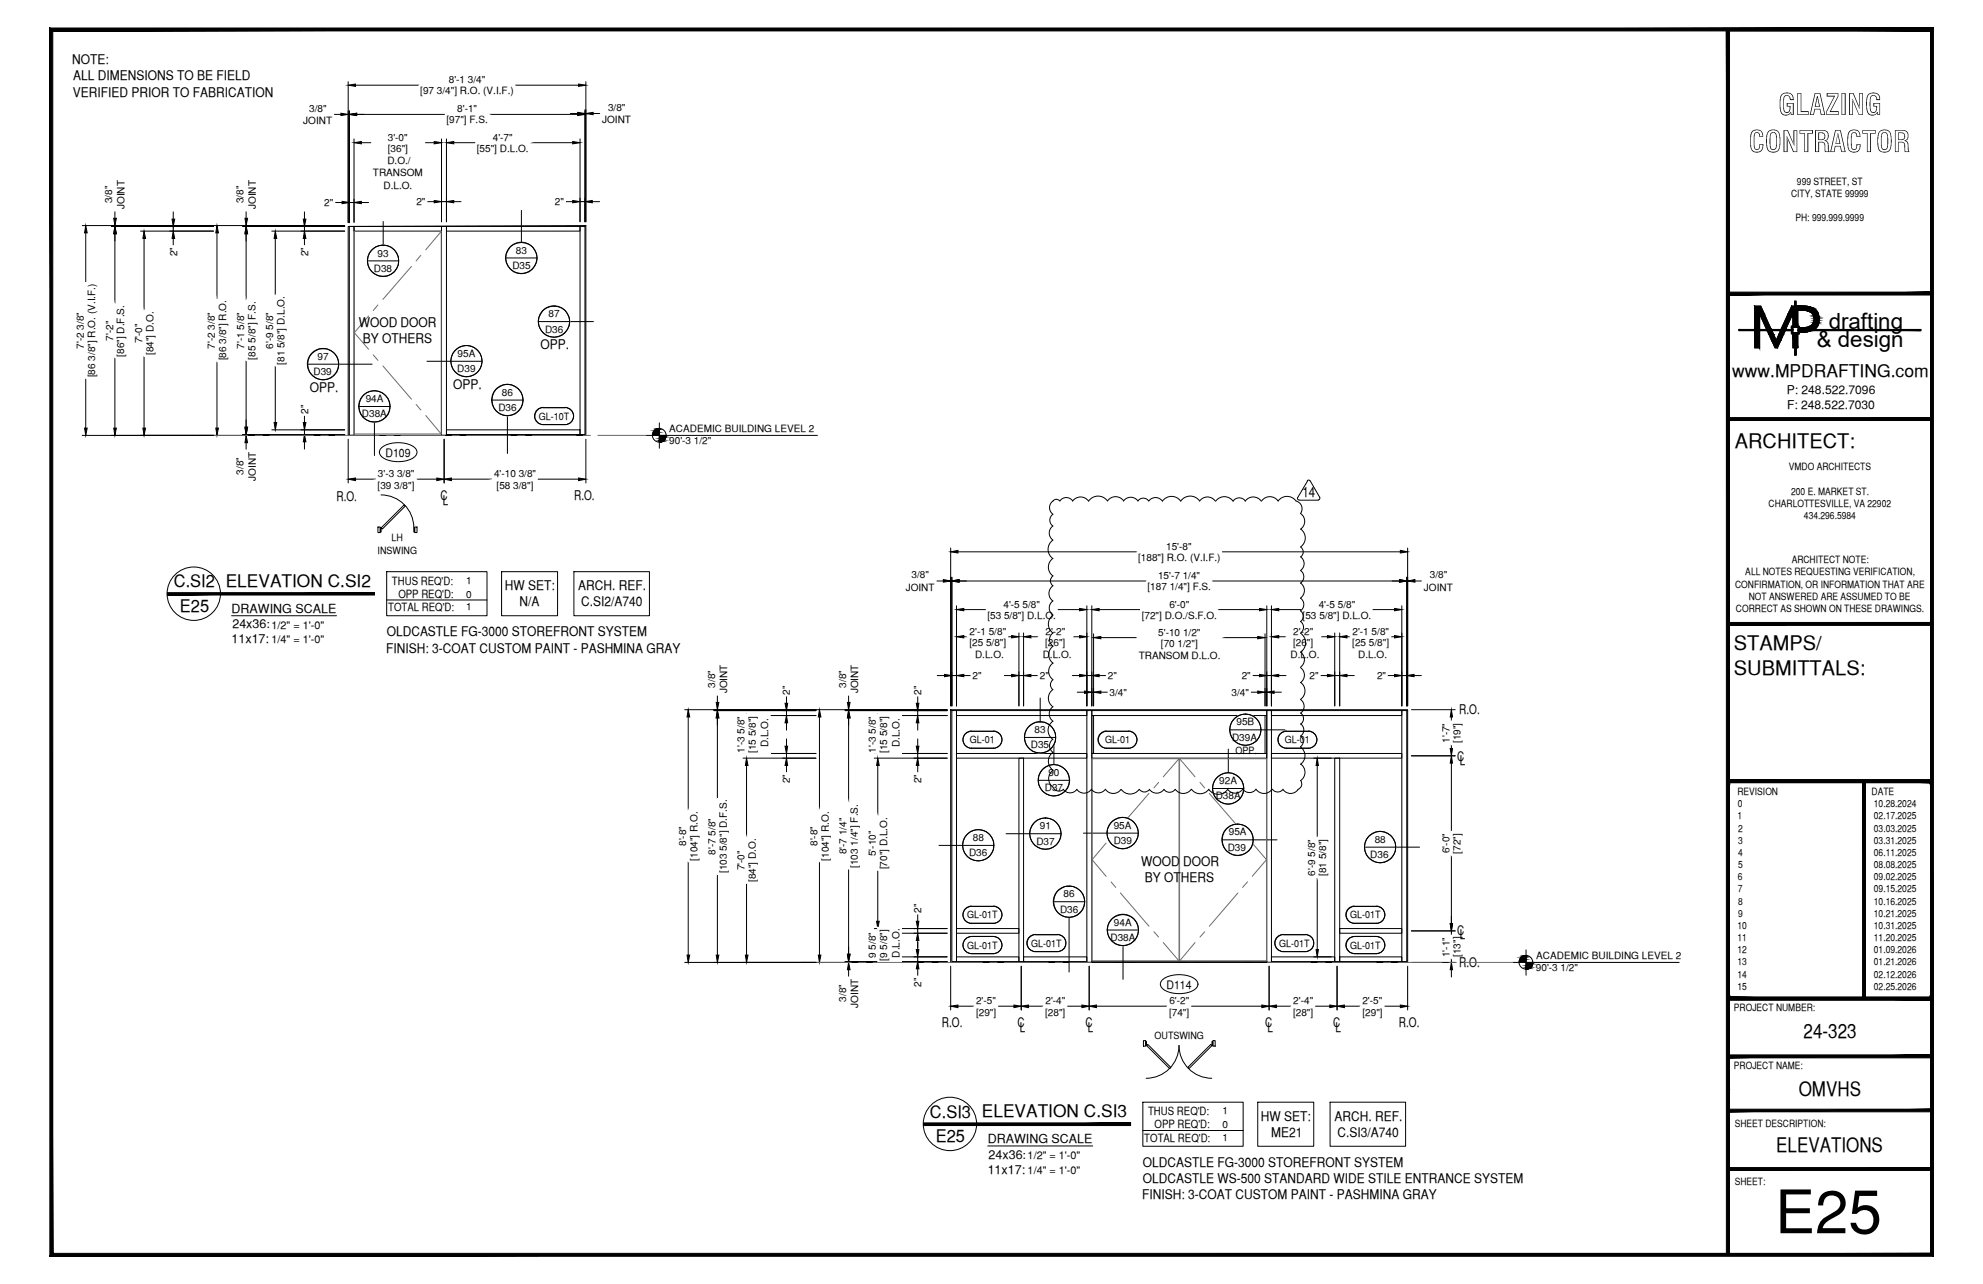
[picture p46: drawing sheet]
<svg xmlns="http://www.w3.org/2000/svg" width="432mm" height="279mm" viewBox="0 0 432 279" stroke-linecap="round" stroke-linejoin="round" font-family="sans-serif">
<defs><g id="words">
<text font-size="13.1" x="386.5" y="268.4">E25</text>
<g font-size="6.3">
<text x="387.2" y="25">GLAZING</text>
<text x="380.8" y="33.1">CONTRACTOR</text>
</g>
<g font-size="4.9">
<text x="398.2" y="71.5">drafting</text>
<text x="395.6" y="75.5">&amp; design</text>
</g>
<g font-size="4.4">
<text x="377.8" y="97.5">ARCHITECT:</text>
<text x="377.6" y="141.5">STAMPS/</text>
<text x="377.6" y="146.9">SUBMITTALS:</text>
<text x="392.7" y="225.8">24-323</text>
<text x="391.7" y="238.5">OMVHS</text>
<text x="386.8" y="250.7">ELEVATIONS</text>
</g>
<g font-size="3.8">
<text x="377.2" y="82">www.MPDRAFTING.com</text>
<text x="37.8" y="127.8">C.SI2 ELEVATION C.SI2</text>
<text x="39.2" y="133.1">E25</text>
<text x="202.5" y="243.3">C.SI3 ELEVATION C.SI3</text>
<text x="203.8" y="248.5">E25</text>
</g>
<text font-size="3.1" x="283.6" y="108.1">14</text>
<g font-size="2.9">
<text x="15.7" y="13.9">NOTE:</text>
<text x="15.9" y="17.5">ALL DIMENSIONS TO BE FIELD</text>
<text x="15.9" y="21">VERIFIED PRIOR TO FABRICATION</text>
<text x="78.1" y="71.1">WOOD DOOR</text>
<text x="79" y="74.7">BY OTHERS</text>
<text x="117.7" y="76">OPP.</text>
<text x="67.5" y="85.3">OPP.</text>
<text x="98.7" y="84.6">OPP.</text>
<text x="73.3" y="109">R.O.</text>
<text x="95.9" y="108.8">C</text>
<text x="96.5" y="109.8">L</text>
<text x="125" y="108.8">R.O.</text>
<text x="109.9" y="128.4">HW SET:</text>
<text x="113.1" y="131.9">N/A</text>
<text x="125.9" y="128.4">ARCH. REF.</text>
<text x="126.6" y="132">C.SI2/A740</text>
<text x="84.1" y="142">FINISH: 3-COAT CUSTOM PAINT - PASHMINA GRAY</text>
<text x="84.2" y="138.5">OLDCASTLE FG-3000 STOREFRONT SYSTEM</text>
<text x="317.8" y="155.3">R.O.</text>
<text x="317.3" y="165.6">C</text>
<text x="317.9" y="166.6">L</text>
<text x="248.5" y="188.3">WOOD DOOR</text>
<text x="249.3" y="191.9">BY OTHERS</text>
<text x="317.3" y="203.5">C</text>
<text x="317.9" y="204.4">L</text>
<text x="317.8" y="210.4">R.O.</text>
<text x="205.1" y="223.5">R.O.</text>
<text x="221.6" y="223.5">C</text>
<text x="222.1" y="224.5">L</text>
<text x="236.3" y="223.5">C</text>
<text x="236.9" y="224.5">L</text>
<text x="275.5" y="223.5">C</text>
<text x="276" y="224.5">L</text>
<text x="290.3" y="223.5">C</text>
<text x="290.8" y="224.5">L</text>
<text x="304.6" y="223.5">R.O.</text>
<text x="274.6" y="243.8">HW SET:</text>
<text x="290.6" y="243.8">ARCH. REF.</text>
<text x="276.8" y="247.3">ME21</text>
<text x="291.2" y="247.4">C.SI3/A740</text>
<text x="248.9" y="253.9">OLDCASTLE FG-3000 STOREFRONT SYSTEM</text>
<text x="248.9" y="257.4">OLDCASTLE WS-500 STANDARD WIDE STILE ENTRANCE SYSTEM</text>
<text x="248.7" y="261">FINISH: 3-COAT CUSTOM PAINT - PASHMINA GRAY</text>
</g>
<g font-size="2.7">
<text x="50.4" y="133.3">DRAWING SCALE</text>
<text x="50.6" y="136.7">24x36:</text>
<text x="50.4" y="140">11x17:</text>
<text x="215.1" y="248.8">DRAWING SCALE</text>
<text x="215.1" y="255.4">11x17:</text>
<text x="215.3" y="252.1">24x36:</text>
</g>
<g font-size="2.6">
<text x="389.1" y="85.8">P: 248.522.7096</text>
<text x="389.1" y="89">F: 248.522.7030</text>
</g>
<g font-size="2.5">
<text x="83.9" y="99.4">D109</text>
<text x="85.3" y="127.2">THUS REQ'D:</text>
<text x="86.7" y="130.2">OPP REQ'D:</text>
<text x="84.5" y="133">TOTAL REQ'D:</text>
<text x="254" y="215.1">D114</text>
<text x="250" y="242.6">THUS REQ'D:</text>
<text x="251.4" y="245.6">OPP REQ'D:</text>
<text x="249.2" y="248.4">TOTAL REQ'D:</text>
</g>
<g font-size="2.4">
<text x="59.1" y="136.8">1/2&quot; = 1'-0&quot;</text>
<text x="59.1" y="140">1/4&quot; = 1'-0&quot;</text>
<text x="223.8" y="252.2">1/2&quot; = 1'-0&quot;</text>
<text x="223.8" y="255.4">1/4&quot; = 1'-0&quot;</text>
</g>
<g font-size="2.2">
<text x="91.5" y="20.5">[97 3/4&quot;] R.O. (V.I.F.)</text>
<text x="97.7" y="18.1">8'-1 3/4&quot;</text>
<text x="66" y="27">JOINT</text>
<text x="67.3" y="24.3">3/8&quot;</text>
<text x="97.2" y="26.9">[97&quot;] F.S.</text>
<text x="99.6" y="24.4">8'-1&quot;</text>
<text x="131.1" y="26.8">JOINT</text>
<text x="132.4" y="24.1">3/8&quot;</text>
<text x="84.4" y="35.7">D.O./</text>
<text x="84.5" y="30.6">3'-0&quot;</text>
<text x="84.5" y="33">[36&quot;]</text>
<text x="103.8" y="33">[55&quot;] D.L.O.</text>
<text x="107.3" y="30.7">4'-7&quot;</text>
<text x="81.2" y="38.4">TRANSOM</text>
<text x="83.5" y="41">D.L.O.</text>
<text x="391.3" y="40.2">999 STREET, ST</text>
<text x="24.4" y="44.3" transform="rotate(-90 24.4 44.3)">3/8&quot;</text>
<text x="27.1" y="45.5" transform="rotate(-90 27.1 45.5)">JOINT</text>
<text x="53" y="44.3" transform="rotate(-90 53 44.3)">3/8&quot;</text>
<text x="55.7" y="45.5" transform="rotate(-90 55.7 45.5)">JOINT</text>
<text x="70.6" y="44.9">2&quot;</text>
<text x="90.7" y="44.7">2&quot;</text>
<text x="120.8" y="44.7">2&quot;</text>
<text x="390" y="42.9">CITY, STATE 99999</text>
<text x="391" y="48.2">PH: 999.999.9999</text>
<text x="38.5" y="55.8" transform="rotate(-90 38.5 55.8)">2&quot;</text>
<text x="67.1" y="55.8" transform="rotate(-90 67.1 55.8)">2&quot;</text>
<text x="81.4" y="59.1">D38</text>
<text x="82.2" y="55.8">93</text>
<text x="111.6" y="58.5">D35</text>
<text x="112.3" y="55.2">83</text>
<text x="119.4" y="69">87</text>
<text x="18.2" y="75.9" transform="rotate(-90 18.2 75.9)">7'-2 3/8&quot;</text>
<text x="24.6" y="74.2" transform="rotate(-90 24.6 74.2)">7'-2&quot;</text>
<text x="27.1" y="77.6" transform="rotate(-90 27.1 77.6)">[86&quot;] D.F.S.</text>
<text x="30.9" y="74.7" transform="rotate(-90 30.9 74.7)">7'-0&quot;</text>
<text x="33.4" y="77.3" transform="rotate(-90 33.4 77.3)">[84&quot;] D.O.</text>
<text x="46.8" y="75.9" transform="rotate(-90 46.8 75.9)">7'-2 3/8&quot;</text>
<text x="53.1" y="75.9" transform="rotate(-90 53.1 75.9)">7'-1 5/8&quot;</text>
<text x="59.5" y="75.9" transform="rotate(-90 59.5 75.9)">6'-9 5/8&quot;</text>
<text x="99.6" y="77.7">95A</text>
<text x="118.7" y="72.4">D36</text>
<text x="20.7" y="82.1" transform="rotate(-90 20.7 82.1)">[86 3/8&quot;] R.O. (V.I.F.)</text>
<text x="49.3" y="78.4" transform="rotate(-90 49.3 78.4)">[86 3/8&quot;] R.O.</text>
<text x="55.6" y="78.2" transform="rotate(-90 55.6 78.2)">[85 5/8&quot;] F.S.</text>
<text x="62" y="79.4" transform="rotate(-90 62 79.4)">[81 5/8&quot;] D.L.O.</text>
<text x="68.3" y="81.6">D39</text>
<text x="69.2" y="78.3">97</text>
<text x="99.6" y="81">D39</text>
<text x="79.6" y="87.5">94A</text>
<text x="108.5" y="89.4">D36</text>
<text x="109.3" y="86.1">86</text>
<text x="67.1" y="90" transform="rotate(-90 67.1 90)">2&quot;</text>
<text x="78.8" y="90.8">D38A</text>
<text x="117.3" y="91.3">GL-10T</text>
<text x="145.7" y="94">ACADEMIC BUILDING LEVEL 2</text>
<text x="145.7" y="96.7">90'-3 1/2&quot;</text>
<text x="53" y="103.3" transform="rotate(-90 53 103.3)">3/8&quot;</text>
<text x="55.7" y="104.6" transform="rotate(-90 55.7 104.6)">JOINT</text>
<text x="82.2" y="106.3">[39 3/8&quot;]</text>
<text x="82.3" y="103.8">3'-3 3/8&quot;</text>
<text x="107.6" y="103.8">4'-10 3/8&quot;</text>
<text x="108.1" y="106.3">[58 3/8&quot;]</text>
<text x="389.5" y="102.3">VMDO ARCHITECTS</text>
<text x="390" y="107.6">200 E. MARKET ST.</text>
<text x="385.1" y="110.3">CHARLOTTESVILLE, VA 22902</text>
<text x="392.8" y="113">434.296.5984</text>
<text x="85.3" y="117.8">LH</text>
<text x="253.9" y="119.6">15'-8&quot;</text>
<text x="82.2" y="120.5">INSWING</text>
<text x="198.5" y="125.9">3/8&quot;</text>
<text x="247.8" y="122">[188&quot;] R.O. (V.I.F.)</text>
<text x="252.2" y="126">15'-7 1/4&quot;</text>
<text x="311.3" y="125.9">3/8&quot;</text>
<text x="380" y="125.2">ALL NOTES REQUESTING VERIFICATION,</text>
<text x="390.1" y="122.6">ARCHITECT NOTE:</text>
<text x="101.5" y="127.1">1</text>
<text x="101.5" y="130">0</text>
<text x="197.2" y="128.5">JOINT</text>
<text x="249.9" y="128.4">[187 1/4&quot;] F.S.</text>
<text x="310.1" y="128.5">JOINT</text>
<text x="377.8" y="127.9">CONFIRMATION, OR INFORMATION THAT ARE</text>
<text x="380.8" y="130.6">NOT ANSWERED ARE ASSUMED TO BE</text>
<text x="101.5" y="132.8">1</text>
<text x="215" y="134.6">[53 5/8&quot;] D.L.O.</text>
<text x="218.5" y="132.2">4'-5 5/8&quot;</text>
<text x="248.6" y="134.6">[72&quot;] D.O./S.F.O.</text>
<text x="254.6" y="132.2">6'-0&quot;</text>
<text x="283.7" y="134.6">[53 5/8&quot;] D.L.O.</text>
<text x="287.1" y="132.2">4'-5 5/8&quot;</text>
<text x="378" y="133.2">CORRECT AS SHOWN ON THESE DRAWINGS.</text>
<text x="211.1" y="140.5">[25 5/8&quot;]</text>
<text x="211.1" y="138.1">2'-1 5/8&quot;</text>
<text x="212.3" y="143.2">D.L.O.</text>
<text x="227" y="143.2">D.L.O.</text>
<text x="227.6" y="140.5">[26&quot;]</text>
<text x="227.6" y="138.2">2'-2&quot;</text>
<text x="248" y="143.4">TRANSOM D.L.O.</text>
<text x="252.2" y="138.3">5'-10 1/2&quot;</text>
<text x="252.8" y="140.7">[70 1/2&quot;]</text>
<text x="281" y="143.2">D.L.O.</text>
<text x="281.6" y="140.5">[26&quot;]</text>
<text x="281.6" y="138.2">2'-2&quot;</text>
<text x="294.4" y="140.5">[25 5/8&quot;]</text>
<text x="294.5" y="138.1">2'-1 5/8&quot;</text>
<text x="295.8" y="143.2">D.L.O.</text>
<text x="155.7" y="149.6" transform="rotate(-90 155.7 149.6)">3/8&quot;</text>
<text x="184.3" y="149.6" transform="rotate(-90 184.3 149.6)">3/8&quot;</text>
<text x="211.8" y="147.8">2&quot;</text>
<text x="226.4" y="147.8">2&quot;</text>
<text x="241.2" y="147.8">2&quot;</text>
<text x="270.4" y="147.8">2&quot;</text>
<text x="285.2" y="147.8">2&quot;</text>
<text x="299.8" y="147.8">2&quot;</text>
<text x="158.3" y="150.9" transform="rotate(-90 158.3 150.9)">JOINT</text>
<text x="172" y="151.1" transform="rotate(-90 172 151.1)">2&quot;</text>
<text x="186.9" y="150.9" transform="rotate(-90 186.9 150.9)">JOINT</text>
<text x="200.6" y="151.1" transform="rotate(-90 200.6 151.1)">2&quot;</text>
<text x="241.6" y="151.4">3/4&quot;</text>
<text x="268.2" y="151.4">3/4&quot;</text>
<text x="211.2" y="161.7">GL-01</text>
<text x="225.3" y="159.5">83</text>
<text x="240.7" y="161.7">GL-01</text>
<text x="268.3" y="161.2">D39A</text>
<text x="269.2" y="157.9">95B</text>
<text x="279.8" y="161.7">GL-01</text>
<text x="315.7" y="161.7" transform="rotate(-90 315.7 161.7)">1'-7&quot;</text>
<text x="318" y="161.7" transform="rotate(-90 318 161.7)">[19&quot;]</text>
<text x="162.1" y="163.8" transform="rotate(-90 162.1 163.8)">1'-3 5/8&quot;</text>
<text x="164.6" y="163.8" transform="rotate(-90 164.6 163.8)">[15 5/8&quot;]</text>
<text x="167.3" y="162.6" transform="rotate(-90 167.3 162.6)">D.L.O.</text>
<text x="190.7" y="163.8" transform="rotate(-90 190.7 163.8)">1'-3 5/8&quot;</text>
<text x="193.2" y="163.8" transform="rotate(-90 193.2 163.8)">[15 5/8&quot;]</text>
<text x="195.8" y="162.6" transform="rotate(-90 195.8 162.6)">D.L.O.</text>
<text x="224.5" y="162.8">D35</text>
<text x="269" y="164.1">OPP.</text>
<text x="172" y="170.4" transform="rotate(-90 172 170.4)">2&quot;</text>
<text x="200.6" y="170.4" transform="rotate(-90 200.6 170.4)">2&quot;</text>
<text x="227.5" y="172.1">D37</text>
<text x="228.3" y="168.8">90</text>
<text x="264.7" y="173.9">D38A</text>
<text x="265.5" y="170.6">92A</text>
<text x="378.3" y="173">REVISION</text>
<text x="407.5" y="173">DATE</text>
<text x="378.3" y="178.3">1</text>
<text x="378.4" y="175.7">0</text>
<text x="408" y="175.7">10.28.2024</text>
<text x="408" y="178.3">02.17.2025</text>
<text x="149.4" y="184.1" transform="rotate(-90 149.4 184.1)">8'-8&quot;</text>
<text x="155.8" y="186" transform="rotate(-90 155.8 186)">8'-7 5/8&quot;</text>
<text x="178" y="184.1" transform="rotate(-90 178 184.1)">8'-8&quot;</text>
<text x="184.3" y="185.9" transform="rotate(-90 184.3 185.9)">8'-7 1/4&quot;</text>
<text x="211.8" y="183">88</text>
<text x="225.7" y="183.8">D37</text>
<text x="226.4" y="180.5">91</text>
<text x="242.5" y="180.3">95A</text>
<text x="242.5" y="183.6">D39</text>
<text x="267.3" y="185.1">D39</text>
<text x="267.6" y="181.8">95A</text>
<text x="299.3" y="183.4">88</text>
<text x="315.6" y="185.7" transform="rotate(-90 315.6 185.7)">6'-0&quot;</text>
<text x="318" y="185.7" transform="rotate(-90 318 185.7)">[72&quot;]</text>
<text x="378.5" y="181">2</text>
<text x="378.5" y="183.6">3</text>
<text x="408" y="181">03.03.2025</text>
<text x="408" y="183.6">03.31.2025</text>
<text x="151.9" y="187.3" transform="rotate(-90 151.9 187.3)">[104&quot;] R.O.</text>
<text x="158.2" y="190" transform="rotate(-90 158.2 190)">[103 5/8&quot;] D.F.S.</text>
<text x="162.1" y="189.4" transform="rotate(-90 162.1 189.4)">7'-0&quot;</text>
<text x="164.6" y="192" transform="rotate(-90 164.6 192)">[84&quot;] D.O.</text>
<text x="180.5" y="187.3" transform="rotate(-90 180.5 187.3)">[104&quot;] R.O.</text>
<text x="186.8" y="188.8" transform="rotate(-90 186.8 188.8)">[103 1/4&quot;] F.S.</text>
<text x="190.7" y="186.3" transform="rotate(-90 190.7 186.3)">5'-10&quot;</text>
<text x="193.2" y="189.2" transform="rotate(-90 193.2 189.2)">[70&quot;] D.L.O.</text>
<text x="211" y="186.3">D36</text>
<text x="286.4" y="190.6" transform="rotate(-90 286.4 190.6)">6'-9 5/8&quot;</text>
<text x="288.8" y="190.6" transform="rotate(-90 288.8 190.6)">[81 5/8&quot;]</text>
<text x="298.4" y="186.7">D36</text>
<text x="378.4" y="191.6">6</text>
<text x="378.5" y="186.2">4</text>
<text x="378.5" y="188.9">5</text>
<text x="408" y="186.2">06.11.2025</text>
<text x="408" y="188.9">08.08.2025</text>
<text x="408" y="191.6">09.02.2025</text>
<text x="231.6" y="195.3">86</text>
<text x="378.4" y="194.2">7</text>
<text x="378.5" y="196.8">8</text>
<text x="408" y="194.2">09.15.2025</text>
<text x="408" y="196.8">10.16.2025</text>
<text x="200.6" y="198.6" transform="rotate(-90 200.6 198.6)">2&quot;</text>
<text x="210.6" y="199.8">GL-01T</text>
<text x="230.8" y="198.6">D36</text>
<text x="242.6" y="201.4">94A</text>
<text x="294" y="199.8">GL-01T</text>
<text x="378.3" y="202.1">10</text>
<text x="378.5" y="199.5">9</text>
<text x="408" y="199.5">10.21.2025</text>
<text x="408" y="202.1">10.31.2025</text>
<text x="190.7" y="208.5" transform="rotate(-90 190.7 208.5)">9 5/8&quot;</text>
<text x="193.2" y="209" transform="rotate(-90 193.2 209)">[9 5/8&quot;]</text>
<text x="195.8" y="208.4" transform="rotate(-90 195.8 208.4)">D.L.O.</text>
<text x="210.6" y="206.4">GL-01T</text>
<text x="224.5" y="206">GL-01T</text>
<text x="241.8" y="204.8">D38A</text>
<text x="278.5" y="206">GL-01T</text>
<text x="294" y="206.4">GL-01T</text>
<text x="315.7" y="208.3" transform="rotate(-90 315.7 208.3)">1'-1&quot;</text>
<text x="318" y="208.2" transform="rotate(-90 318 208.2)">[13&quot;]</text>
<text x="334.5" y="208.7">ACADEMIC BUILDING LEVEL 2</text>
<text x="378.3" y="204.8">11</text>
<text x="378.3" y="207.5">12</text>
<text x="408" y="204.8">11.20.2025</text>
<text x="408" y="207.5">01.09.2026</text>
<text x="200.6" y="214.7" transform="rotate(-90 200.6 214.7)">2&quot;</text>
<text x="334.5" y="211.4">90'-3 1/2&quot;</text>
<text x="378.3" y="210.1">13</text>
<text x="378.3" y="212.7">14</text>
<text x="378.3" y="215.4">15</text>
<text x="408" y="210.1">01.21.2026</text>
<text x="408" y="212.7">02.12.2026</text>
<text x="408" y="215.4">02.25.2026</text>
<text x="184.3" y="218" transform="rotate(-90 184.3 218)">3/8&quot;</text>
<text x="186.9" y="219.3" transform="rotate(-90 186.9 219.3)">JOINT</text>
<text x="212.5" y="218.5">2'-5&quot;</text>
<text x="212.5" y="221">[29&quot;]</text>
<text x="227.6" y="221">[28&quot;]</text>
<text x="227.6" y="218.6">2'-4&quot;</text>
<text x="254.6" y="221">[74&quot;]</text>
<text x="254.6" y="218.5">6'-2&quot;</text>
<text x="281.6" y="221">[28&quot;]</text>
<text x="281.6" y="218.6">2'-4&quot;</text>
<text x="296.7" y="218.5">2'-5&quot;</text>
<text x="296.7" y="221">[29&quot;]</text>
<text x="377.6" y="219.9">PROJECT NUMBER:</text>
<text x="251.4" y="226.2">OUTSWING</text>
<text x="377.6" y="232.5">PROJECT NAME:</text>
<text x="266.2" y="242.5">1</text>
<text x="266.2" y="245.4">0</text>
<text x="377.8" y="245.2">SHEET DESCRIPTION:</text>
<text x="266.2" y="248.2">1</text>
<text x="377.8" y="257.9">SHEET:</text>
</g>
</g></defs>
<!-- layer: COMPONENTS -->
<g fill="none" stroke="#000" stroke-width=".22">
<path d="M76.1 49.3h1v45.4h-1zM77.1 49.3h19v1h-19zM96.1 49.3h1.1v45.4h-1.1zM97.2 49.3h29.1v1h-29.1zM126.3 49.3h1.1v45.3h-1.1zM97.2 93.5h29.1v1.1h-29.1zM207.3 154.6h1v54.6h-1zM208.3 154.6h28.4v1.1h-28.4zM236.7 154.6h1v54.8h-1zM237.7 154.6h38.1v1.1h-38.1zM275.8 154.6h1.1v54.8h-1.1zM276.9 154.6h28.3v1.1h-28.3z"/>
<path d="M305.2 154.6h1.1v54.6h-1.1zM208.3 164h28.4v1h-28.4zM221.9 165h1v44.2h-1zM237.7 164h38.1v1h-38.1zM276.9 164h28.3v1h-28.3zM290.6 165h1.1v44.2h-1.1zM208.3 208.2h13.6v1h-13.6zM208.3 202.1h13.6v1h-13.6zM222.9 208.2h13.8v1h-13.8zM276.9 208.2h13.7v1h-13.7zM291.7 208.2h13.5v1h-13.5zM291.7 202.1h13.5v1h-13.5z"/>
</g>
<!-- layer: SYMBOLS -->
<g fill="none" stroke="#fff" stroke-width=".22">
<path d="M83.4 53.3l.9 .2M113.5 52.8l.9 .1M70.4 75.9h-.9M101.6 75.2l.8 .1M120.6 66.6l.9 .1M81.5 85l.9 .2M110.5 83.6l.9 .2M118 88.7h5.4h-5.1M118.3 92.4h4.8h-5.1h5.4M216.3 159.1h-5h5.4M226.5 157.1l.9 .1M245.7 159.1h-5h5.4"/>
<path d="M271.2 155.4l-.9 .1M284.9 159.1h-5.1h5.4M211.2 162.8h5.5h-5.1h4.7M227.6 178l.9 .1M229.5 166.4l.9 .1M240.7 162.8h5.4h-5.1h4.7M244.5 177.9l.9 .1M267.5 168.1l.8 .2M269.5 179.3l-.9 .2M279.8 162.8h5.4h-5h4.7M213 180.5l.9 .2M216.3 197.2h-5h5.4"/>
<path d="M232.8 192.8l.9 .1M244.5 199l.9 .1M299.7 197.2h-5.1h5.4M300.5 180.9l-.8 .1M211.2 207.5h5.5h-5.1h4.7M211.2 200.9h5.5h-5.1h4.7M216.3 203.8h-5h5.4M225.2 207.1h5.4h-5.1h4.8M230.3 203.4h-5.1h5.4M279.1 207.1h5.4h-5h4.7M284.2 203.4h-5.1h5.4M294.6 207.5h5.4h-5h4.7"/>
<path d="M294.6 200.9h5.4h-5h4.7M299.7 203.8h-5.1h5.4"/>
</g>
<g fill="#fff" stroke="#fff" stroke-width=".22">
<path d="M118 88.7l6 .3-.6-.3zM117.3 89l.7-.3 6 .3zM117.3 89l7.2 .3-.5-.3zM116.9 89.3l.4-.3 7.2 .3zM116.9 89.3l7.9 .6-.3-.6zM116.9 89.3l7.9 .6h-8.2zM116.6 89.9l8.3 .7-.1-.7zM116.6 89.9l8.3 .7h-8.4zM116.5 90.6l8.3 .6 .1-.6zM116.5 90.6l8.3 .6h-8.3zM116.5 91.2l8 .6 .3-.6zM116.5 91.2l8 .6h-7.6zM116.9 91.8l7.1 .3 .5-.3zM116.9 91.8l7.1 .3h-6.7zM117.3 92.1l6.1 .3 .6-.3zM117.3 92.1l6.1 .3h-5.4z"/>
<path d="M210.6 159.4l.7-.3h5.4zM210.6 159.4h6.6l-.5-.3zM210.1 159.8l.5-.4h6.6zM210.1 159.8h7.6l-.5-.4zM210.1 159.8h7.6l-7.9 .5zM209.8 160.3h8.3l-.4-.5zM209.8 160.3h8.3l-8.4 .7zM209.7 161h8.5l-.1-.7zM209.7 161h8.5l-8.4 .6zM209.8 161.6h8.3l.1-.6zM209.8 161.6h8.3l-8 .6zM210.1 162.2h7.6l.4-.6zM210.1 162.2h7.6l-7.1 .4zM210.6 162.6h6.6l.5-.4zM210.6 162.6h6.6l-6 .2zM211.2 162.8h5.5l.5-.2z"/>
<path d="M210.6 204l.7-.2h5.4zM210.6 204h6.6l-.5-.2zM210.1 204.5l.5-.5h6.6zM210.1 204.5h7.6l-.5-.5zM210.1 204.5h7.6l-7.9 .5zM209.8 205h8.3l-.4-.5zM209.8 205h8.3l-8.4 .7zM209.7 205.7h8.5l-.1-.7zM209.7 205.7h8.5l-8.4 .6zM209.8 206.3h8.3l.1-.6zM209.8 206.3h8.3l-8 .5zM210.1 206.8h7.6l.4-.5zM210.1 206.8h7.6l-7.1 .5zM210.6 207.3h6.6l.5-.5zM210.6 207.3h6.6l-6 .2zM211.2 207.5h5.5l.5-.2z"/>
<path d="M224.6 203.6l.6-.2h5.4zM224.6 203.6h6.6l-.6-.2zM224.1 204l.5-.4h6.6zM224.1 204h7.6l-.5-.4zM224.1 204h7.6l-7.9 .6zM223.8 204.6h8.2l-.3-.6zM223.8 204.6h8.2l-8.4 .6zM223.6 205.2h8.5l-.1-.6zM223.6 205.2h8.5l-8.3 .7zM223.8 205.9h8.2l.1-.7zM223.8 205.9h8.2l-7.9 .5zM224.1 206.4h7.6l.3-.5zM224.1 206.4h7.6l-7.1 .4zM224.6 206.8h6.6l.5-.4zM224.6 206.8h6.6l-6 .3zM225.2 207.1h5.4l.6-.3z"/>
<path d="M240.1 159.4l.6-.3h5.4zM240.1 159.4h6.6l-.6-.3zM239.6 159.8l.5-.4h6.6zM239.6 159.8h7.5l-.4-.4zM239.6 159.8h7.5l-7.8 .5zM239.3 160.3h8.2l-.4-.5zM239.3 160.3h8.2l-8.4 .7zM239.1 161h8.5l-.1-.7zM239.1 161h8.5l-8.3 .6zM239.3 161.6h8.2l.1-.6zM239.3 161.6h8.2l-7.9 .6zM239.6 162.2h7.5l.4-.6zM239.6 162.2h7.5l-7.1 .4zM240 162.6h6.7l.4-.4zM240 162.6h6.7l-6 .2zM240.7 162.8h5.4l.6-.2z"/>
<path d="M279.2 159.4l.6-.3h5.4zM279.2 159.4h6.6l-.6-.3zM278.7 159.8l.5-.4h6.6zM278.7 159.8h7.6l-.5-.4zM278.7 159.8h7.6l-7.9 .5zM278.4 160.3h8.2l-.3-.5zM278.4 160.3h8.2l-8.3 .7zM278.3 161h8.5l-.2-.7zM278.3 161h8.5l-8.4 .6zM278.4 161.6h8.2l.2-.6zM278.4 161.6h8.2l-7.9 .6zM278.7 162.2h7.6l.3-.6zM278.7 162.2h7.6l-7.1 .4zM279.2 162.6h6.6l.5-.4zM279.2 162.6h6.6l-6 .2zM279.8 162.8h5.4l.6-.2z"/>
<path d="M278.6 203.6l.5-.2h5.4zM278.6 203.6h6.6l-.7-.2zM278.1 204l.5-.4h6.6zM278.1 204h7.6l-.5-.4zM278.1 204h7.6l-8 .6zM277.7 204.6h8.3l-.3-.6zM277.7 204.6h8.3l-8.4 .6zM277.6 205.2h8.5l-.1-.6zM277.6 205.2h8.5l-8.4 .7zM277.7 205.9h8.3l.1-.7zM277.7 205.9h8.3l-7.9 .5zM278.1 206.4h7.6l.3-.5zM278.1 206.4h7.6l-7.1 .4zM278.6 206.8h6.6l.5-.4zM278.6 206.8h6.6l-6.1 .3zM279.1 207.1h5.4l.7-.3z"/>
<path d="M294.1 204l.5-.2h5.4zM294.1 204h6.6l-.7-.2zM293.6 204.5l.5-.5h6.6zM293.6 204.5h7.5l-.4-.5zM293.6 204.5h7.5l-7.9 .5zM293.2 205h8.2l-.3-.5zM293.2 205h8.2l-8.3 .7zM293.1 205.7h8.5l-.2-.7zM293.1 205.7h8.5l-8.4 .6zM293.2 206.3h8.2l.2-.6zM293.2 206.3h8.2l-7.8 .5zM293.6 206.8h7.5l.3-.5zM293.6 206.8h7.5l-7.1 .5zM294 207.3h6.7l.4-.5zM294 207.3h6.7l-6.1 .2zM294.6 207.5h5.4l.7-.2z"/>
<path d="M210.6 197.5l.7-.3h5.4zM210.6 197.5h6.6l-.5-.3zM210.1 197.9l.5-.4h6.6zM210.1 197.9h7.6l-.5-.4zM210.1 197.9h7.6l-7.9 .5zM209.8 198.4h8.3l-.4-.5zM209.8 198.4h8.3l-8.4 .7zM209.7 199.1h8.5l-.1-.7zM209.7 199.1h8.5l-8.4 .6zM209.8 199.7h8.3l.1-.6zM209.8 199.7h8.3l-8 .6zM210.1 200.3h7.6l.4-.6zM210.1 200.3h7.6l-7.1 .4zM210.6 200.7h6.6l.5-.4zM210.6 200.7h6.6l-6 .2zM211.2 200.9h5.5l.5-.2z"/>
<path d="M294.1 197.5l.5-.3h5.4zM294.1 197.5h6.6l-.7-.3zM293.6 197.9l.5-.4h6.6zM293.6 197.9h7.5l-.4-.4zM293.6 197.9h7.5l-7.9 .5zM293.2 198.4h8.2l-.3-.5zM293.2 198.4h8.2l-8.3 .7zM293.1 199.1h8.5l-.2-.7zM293.1 199.1h8.5l-8.4 .6zM293.2 199.7h8.2l.2-.6zM293.2 199.7h8.2l-7.8 .6zM293.6 200.3h7.5l.3-.6zM293.6 200.3h7.5l-7.1 .4zM294 200.7h6.7l.4-.4zM294 200.7h6.7l-6.1 .2zM294.6 200.9h5.4l.7-.2z"/>
<path d="M224.8 163.4l1.7 .5zM224.8 163.4l2.6 .4-.9 .1zM224.1 162.9l.7 .5 2.6 .4zM224.1 162.9l4.1 .5-.8 .4zM223.5 162.2l.6 .7 4.1 .5zM223.5 162.2l5.4 .7-.7 .5zM223.2 161.4l.3 .8 5.4 .7zM223.2 161.4l6.2 .8-.5 .7zM223.1 160.5l.1 .9 6.2 .8zM223.1 160.5l6.7 .9-.4 .8zM223.2 159.6l-.1 .9 6.7 .9zM223.2 159.6l6.7 .9-.1 .9zM223.5 158.7l-.3 .9 6.7 .9zM223.5 158.7l6.3 .9 .1 .9zM224.1 158.1l-.6 .6 6.3 .9zM224.1 158.1l5.3 .6 .4 .9zM224.1 158.1l5.3 .6-4.6-1.2zM224.8 157.5l4.1 .6 .5 .6zM224.8 157.5l4.1 .6-3.3-.9zM225.6 157.2l2.6 .3 .7 .6zM225.6 157.2l2.6 .3-1.7-.4zM226.5 157.1l.9 .1 .8 .3z"/>
<path d="M227.8 172.7l.8 .4 .9 .1zM227.8 172.7l2.6 .4-.9 .1zM227.1 172.2l.7 .5 2.6 .4zM227.1 172.2l4.1 .5-.8 .4zM226.6 171.5l.5 .7 4.1 .5zM226.6 171.5l5.3 .7-.7 .5zM226.2 170.7l.4 .8 5.3 .7zM226.2 170.7l6.3 .8-.6 .7zM226.1 169.8l.1 .9 6.3 .8zM226.1 169.8l6.7 .9-.3 .8zM226.2 168.9l-.1 .9 6.7 .9zM226.2 168.9l6.7 .9-.1 .9zM226.6 168.1l-.4 .8 6.7 .9zM226.6 168.1l6.2 .8 .1 .9zM227.1 167.4l-.5 .7 6.2 .8zM227.1 167.4l5.4 .7 .3 .8zM227.1 167.4l5.4 .7-4.7-1.2zM227.8 166.9l4.1 .5 .6 .7zM227.8 166.9l4.1 .5-3.3-.9zM228.6 166.5l2.6 .4 .7 .5zM228.6 166.5l2.6 .4-1.7-.5zM229.5 166.4l.9 .1 .8 .4z"/>
<path d="M231.1 199.2l1.7 .4zM231.1 199.2l2.6 .3-.9 .1zM230.4 198.6l.7 .6 2.6 .3zM230.4 198.6l4.1 .6-.8 .3zM229.9 197.9l.5 .7 4.1 .6zM229.9 197.9l5.3 .7-.7 .6zM229.6 197.1l.3 .8 5.3 .7zM229.6 197.1l6.2 .8-.6 .7zM229.4 196.2l.2 .9 6.2 .8zM229.4 196.2l6.7 .9-.3 .8zM229.6 195.3l-.2 .9 6.7 .9zM229.6 195.3l6.6 .9-.1 .9zM229.9 194.5l-.3 .8 6.6 .9zM229.9 194.5l6.2 .8 .1 .9zM230.4 193.8l-.5 .7 6.2 .8zM230.4 193.8l5.4 .7 .3 .8zM230.4 193.8l5.4 .7-4.7-1.2zM231.1 193.3l4.1 .5 .6 .7zM231.1 193.3l4.1 .5-3.3-.9zM231.9 192.9l2.6 .4 .7 .5zM231.9 192.9l2.6 .4-1.7-.5zM232.8 192.8l.9 .1 .8 .4z"/>
<path d="M211.3 186.9l1.7 .4zM211.3 186.9l2.6 .3-.9 .1zM210.6 186.4l.7 .5 2.6 .3zM210.6 186.4l4.2 .5-.9 .3zM210.1 185.6l.5 .8 4.2 .5zM210.1 185.6l5.4 .8-.7 .5zM209.7 184.8l.4 .8 5.4 .8zM209.7 184.8l6.3 .8-.5 .8zM209.6 184l.1 .8 6.3 .8zM209.6 184l6.7 .8-.3 .8zM209.7 183.1l-.1 .9 6.7 .8zM209.7 183.1l6.7 .9-.1 .8zM210.1 182.2l-.4 .9 6.7 .9zM210.1 182.2l6.2 .9 .1 .9zM210.6 181.5l-.5 .7 6.2 .9zM210.6 181.5l5.4 .7 .3 .9zM210.6 181.5l5.4 .7-4.7-1.2zM211.3 181l4.2 .5 .5 .7zM211.3 181l4.2 .5-3.3-.8zM212.2 180.7l2.6 .3 .7 .5zM212.2 180.7l2.6 .3-1.8-.5zM213 180.5l1.8 .5z"/>
<path d="M225.9 184.3l.9 .4 .8 .1zM225.9 184.3l2.6 .4-.9 .1zM225.2 183.8l.7 .5 2.6 .4zM225.2 183.8l4.2 .5-.9 .4zM224.7 183.1l.5 .7 4.2 .5zM224.7 183.1l5.4 .7-.7 .5zM224.3 182.3l.4 .8 5.4 .7zM224.3 182.3l6.3 .8-.5 .7zM224.2 181.4l.1 .9 6.3 .8zM224.2 181.4l6.7 .9-.3 .8zM224.3 180.5l-.1 .9 6.7 .9zM224.3 180.5l6.8 .9-.2 .9zM224.7 179.7l-.4 .8 6.8 .9zM224.7 179.7l6.2 .8 .2 .9zM225.2 179l-.5 .7 6.2 .8zM225.2 179l5.4 .7 .3 .8zM225.2 179l5.4 .7-4.7-1.3zM225.9 178.4l4.2 .6 .5 .7zM225.9 178.4l4.2 .6-3.3-.9zM226.8 178.1l2.6 .3 .7 .6zM226.8 178.1l2.6 .3-1.8-.4zM227.6 178l1.8 .4z"/>
<path d="M300.5 187.8l1.8-.5-.9 .3zM299.7 187.6l.8 .2 1.8-.5zM299.7 187.6l3.3-.8-.7 .5zM298.8 187.3l.9 .3 3.3-.8zM298.8 187.3l4.7-1.2-.5 .7zM298.1 186.8l.7 .5 4.7-1.2zM298.1 186.8l5.7-1.6-.3 .9zM297.6 186.1l.5 .7 5.7-1.6zM297.6 186.1l6.3-1.8-.1 .9zM297.2 185.2l.4 .9 6.3-1.8zM297.2 185.2l6.6-1.7 .1 .8zM297.1 184.3l.1 .9 6.6-1.7zM297.1 184.3l6.4-1.7 .3 .9zM297.2 183.5l-.1 .8 6.4-1.7zM297.2 183.5l5.8-1.6 .5 .7zM297.6 182.6l-.4 .9 5.8-1.6zM297.6 182.6l4.7-1.2 .7 .5zM298.1 181.9l-.5 .7 4.7-1.2zM298.1 181.9l3.3-.9 .9 .4zM298.1 181.9l3.3-.9-2.6 .4zM298.8 181.4l1.7-.5 .9 .1zM298.8 181.4l1.7-.5-.8 .1z"/>
<path d="M269.5 186.2l1.7-.5-.8 .4zM268.6 186.1l.9 .1 1.7-.5zM268.6 186.1l3.3-.9-.7 .5zM267.8 185.7l.8 .4 3.3-.9zM267.8 185.7l4.7-1.2-.6 .7zM267.1 185.2l.7 .5 4.7-1.2zM267.1 185.2l5.7-1.6-.3 .9zM266.6 184.5l.5 .7 5.7-1.6zM266.6 184.5l6.3-1.7-.1 .8zM266.3 183.6l.3 .9 6.3-1.7zM266.3 183.6l6.5-1.7 .1 .9zM266.1 182.8l.2 .8 6.5-1.7zM266.1 182.8l6.4-1.8 .3 .9zM266.3 181.9l-.2 .9 6.4-1.8zM266.3 181.9l5.6-1.6 .6 .7zM266.6 181l-.3 .9 5.6-1.6zM266.6 181l4.6-1.2 .7 .5zM267.1 180.3l-.5 .7 4.6-1.2zM267.1 180.3l3.3-.8 .8 .3zM267.1 180.3l3.3-.8-2.6 .3zM267.8 179.8l1.7-.5 .9 .2zM267.8 179.8l1.7-.5z"/>
<path d="M242.8 184.2l.8 .4 .9 .1zM242.8 184.2l2.6 .4-.9 .1zM242.1 183.7l.7 .5 2.6 .4zM242.1 183.7l4.1 .5-.8 .4zM241.6 183l.5 .7 4.1 .5zM241.6 183l5.3 .7-.7 .5zM241.2 182.2l.4 .8 5.3 .7zM241.2 182.2l6.2 .8-.5 .7zM241 181.3l.2 .9 6.2 .8zM241 181.3l6.8 .9-.4 .8zM241.2 180.4l-.2 .9 6.8 .9zM241.2 180.4l6.7 .9-.1 .9zM241.6 179.6l-.4 .8 6.7 .9zM241.6 179.6l6.2 .8 .1 .9zM242.1 178.9l-.5 .7 6.2 .8zM242.1 178.9l5.3 .7 .4 .8zM242.1 178.9l5.3 .7-4.6-1.2zM242.8 178.4l4.1 .5 .5 .7zM242.8 178.4l4.1 .5-3.3-.9zM243.6 178l2.6 .4 .7 .5zM243.6 178l2.6 .4-1.7-.5zM244.5 177.9l.9 .1 .8 .4z"/>
<path d="M81.7 59.7l.8 .4h.9zM81.7 59.7l2.6 .4h-.9zM81 59.2l.7 .5 2.6 .4zM81 59.2l4.2 .5-.9 .4zM80.5 58.5l.5 .7 4.2 .5zM80.5 58.5l5.4 .7-.7 .5zM80.1 57.7l.4 .8 5.4 .7zM80.1 57.7l6.3 .8-.5 .7zM80 56.8l.1 .9 6.3 .8zM80 56.8l6.7 .9-.3 .8zM80.1 55.9l-.1 .9 6.7 .9zM80.1 55.9l6.7 .9-.1 .9zM80.5 55.1l-.4 .8 6.7 .9zM80.5 55.1l6.2 .8 .1 .9zM81 54.4l-.5 .7 6.2 .8zM81 54.4l5.4 .7 .3 .8zM81 54.4l5.4 .7-4.7-1.3zM81.7 53.8l4.2 .6 .5 .7zM81.7 53.8l4.2 .6-3.4-.9zM82.5 53.5l2.7 .3 .7 .6zM82.5 53.5l2.7 .3-1.8-.5zM83.4 53.3l1.8 .5z"/>
<path d="M79.8 91.4l.8 .4h.9zM79.8 91.4l2.6 .4h-.9zM79.1 90.9l.7 .5 2.6 .4zM79.1 90.9l4.1 .5-.8 .4zM78.6 90.2l.5 .7 4.1 .5zM78.6 90.2l5.3 .7-.7 .5zM78.3 89.3l.3 .9 5.3 .7zM78.3 89.3l6.2 .9-.6 .7zM78.2 88.5l.1 .8 6.2 .9zM78.2 88.5l6.6 .8-.3 .9zM78.3 87.6l-.1 .9 6.6 .8zM78.3 87.6l6.7 .9-.2 .8zM78.6 86.7l-.3 .9 6.7 .9zM78.6 86.7l6.2 .9 .2 .9zM79.1 86l-.5 .7 6.2 .9zM79.1 86l5.4 .7 .3 .9zM79.1 86l5.4 .7-4.7-1.2zM79.8 85.5l4.1 .5 .6 .7zM79.8 85.5l4.1 .5-3.3-.8zM80.6 85.2l2.6 .3 .7 .5zM80.6 85.2l2.6 .3-1.7-.5zM81.5 85l1.7 .5z"/>
<path d="M99.9 81.5l1.7 .5zM99.9 81.5l2.5 .4-.8 .1zM99.2 81l.7 .5 2.5 .4zM99.2 81l4.1 .5-.9 .4zM98.6 80.3l.6 .7 4.1 .5zM98.6 80.3l5.3 .7-.6 .5zM98.3 79.4l.3 .9 5.3 .7zM98.3 79.4l6.2 .9-.6 .7zM98.2 78.6l.1 .8 6.2 .9zM98.2 78.6l6.6 .8-.3 .9zM98.3 77.7l-.1 .9 6.6 .8zM98.3 77.7l6.7 .9-.2 .8zM98.6 76.9l-.3 .8 6.7 .9zM98.6 76.9l6.2 .8 .2 .9zM99.2 76.2l-.6 .7 6.2 .8zM99.2 76.2l5.3 .7 .3 .8zM99.2 76.2l5.3 .7-4.6-1.3zM99.9 75.6l4 .6 .6 .7zM99.9 75.6l4 .6-3.2-.9zM100.7 75.3l2.6 .3 .6 .6zM100.7 75.3l2.6 .3-1.7-.4zM101.6 75.2l1.7 .4z"/>
<path d="M70.4 82.7l1.7-.5zM69.5 82.5l.9 .2 1.7-.5zM69.5 82.5l3.3-.8-.7 .5zM68.7 82.2l.8 .3 3.3-.8zM68.7 82.2l4.6-1.2-.5 .7zM68 81.7l.7 .5 4.6-1.2zM68 81.7l5.7-1.6-.4 .9zM67.4 81l.6 .7 5.7-1.6zM67.4 81l6.4-1.8-.1 .9zM67.1 80.1l.3 .9 6.4-1.8zM67.1 80.1l6.6-1.7 .1 .8zM67 79.2l.1 .9 6.6-1.7zM67 79.2l6.3-1.7 .4 .9zM67.1 78.4l-.1 .8 6.3-1.7zM67.1 78.4l5.7-1.6 .5 .7zM67.4 77.5l-.3 .9 5.7-1.6zM67.4 77.5l4.7-1.2 .7 .5zM68 76.8l-.6 .7 4.7-1.2zM68 76.8l3.2-.9 .9 .4zM68 76.8l3.2-.9-2.5 .4zM68.7 76.3l1.7-.4h.8zM68.7 76.3l1.7-.4h-.9z"/>
<path d="M111.8 59.1l1.7 .5zM111.8 59.1l2.6 .3-.9 .2zM111.1 58.5l.7 .6 2.6 .3zM111.1 58.5l4.2 .6-.9 .3zM110.6 57.8l.5 .7 4.2 .6zM110.6 57.8l5.4 .7-.7 .6zM110.2 57l.4 .8 5.4 .7zM110.2 57l6.3 .8-.5 .7zM110.1 56.1l.1 .9 6.3 .8zM110.1 56.1l6.7 .9-.3 .8zM110.2 55.2l-.1 .9 6.7 .9zM110.2 55.2l6.8 .9-.2 .9zM110.6 54.5l-.4 .7 6.8 .9zM110.6 54.5l6.2 .7 .2 .9zM111.1 53.7l-.5 .8 6.2 .7zM111.1 53.7l5.4 .8 .3 .7zM111.1 53.7l5.4 .8-4.7-1.3zM111.8 53.2l4.2 .5 .5 .8zM111.8 53.2l4.2 .5-3.4-.8zM112.6 52.9l2.7 .3 .7 .5zM112.6 52.9l2.7 .3-1.8-.4zM113.5 52.8l1.8 .4z"/>
<path d="M108.8 90l1.7 .5zM108.8 90l2.6 .4-.9 .1zM108.1 89.5l.7 .5 2.6 .4zM108.1 89.5l4.1 .5-.8 .4zM107.6 88.8l.5 .7 4.1 .5zM107.6 88.8l5.3 .7-.7 .5zM107.3 87.9l.3 .9 5.3 .7zM107.3 87.9l6.2 .9-.6 .7zM107.1 87.1l.2 .8 6.2 .9zM107.1 87.1l6.7 .8-.3 .9zM107.3 86.2l-.2 .9 6.7 .8zM107.3 86.2l6.6 .9-.1 .8zM107.6 85.3l-.3 .9 6.6 .9zM107.6 85.3l6.2 .9 .1 .9zM108.1 84.6l-.5 .7 6.2 .9zM108.1 84.6l5.4 .7 .3 .9zM108.1 84.6l5.4 .7-4.7-1.2zM108.8 84.1l4.1 .5 .6 .7zM108.8 84.1l4.1 .5-3.3-.8zM109.6 83.8l2.6 .3 .7 .5zM109.6 83.8l2.6 .3-1.7-.5zM110.5 83.6l.9 .2 .8 .3z"/>
<path d="M118.9 73l1.7 .4zM118.9 73l2.6 .3-.9 .1zM118.2 72.4l.7 .6 2.6 .3zM118.2 72.4l4.2 .6-.9 .3zM117.7 71.7l.5 .7 4.2 .6zM117.7 71.7l5.4 .7-.7 .6zM117.3 70.9l.4 .8 5.4 .7zM117.3 70.9l6.3 .8-.5 .7zM117.2 70l.1 .9 6.3 .8zM117.2 70l6.8 .9-.4 .8zM117.3 69.1l-.1 .9 6.8 .9zM117.3 69.1l6.8 .9-.1 .9zM117.7 68.3l-.4 .8 6.8 .9zM117.7 68.3l6.3 .8 .1 .9zM118.2 67.6l-.5 .7 6.3 .8zM118.2 67.6l5.4 .7 .4 .8zM118.2 67.6l5.4 .7-4.7-1.2zM118.9 67.1l4.2 .5 .5 .7zM118.9 67.1l4.2 .5-3.3-.9zM119.8 66.7l2.6 .4 .7 .5zM119.8 66.7l2.6 .4-1.8-.5zM120.6 66.6l1.8 .5z"/>
<path d="M265.7 174.5l.9 .4 .9 .1zM265.7 174.5l2.6 .4-.8 .1zM265 174l.7 .5 2.6 .4zM265 174l4.1 .5-.8 .4zM264.5 173.3l.5 .7 4.1 .5zM264.5 173.3l5.3 .7-.7 .5zM264.2 172.5l.3 .8 5.3 .7zM264.2 172.5l6.2 .8-.6 .7zM264 171.6l.2 .9 6.2 .8zM264 171.6l6.7 .9-.3 .8zM264.2 170.7l-.2 .9 6.7 .9zM264.2 170.7l6.6 .9-.1 .9zM264.5 169.9l-.3 .8 6.6 .9zM264.5 169.9l6.2 .8 .1 .9zM265 169.2l-.5 .7 6.2 .8zM265 169.2l5.4 .7 .3 .8zM265 169.2l5.4 .7-4.7-1.2zM265.7 168.7l4.1 .5 .6 .7zM265.7 168.7l4.1 .5-3.2-.9zM266.6 168.3l2.5 .4 .7 .5zM266.6 168.3l2.5 .4-1.6-.6zM267.5 168.1l.8 .2 .8 .4z"/>
<path d="M242.8 205.4l1.7 .4zM242.8 205.4l2.6 .3-.9 .1zM242.1 204.8l.7 .6 2.6 .3zM242.1 204.8l4.1 .6-.8 .3zM241.6 204.1l.5 .7 4.1 .6zM241.6 204.1l5.3 .7-.7 .6zM241.2 203.3l.4 .8 5.3 .7zM241.2 203.3l6.3 .8-.6 .7zM241.1 202.4l.1 .9 6.3 .8zM241.1 202.4l6.7 .9-.3 .8zM241.2 201.5l-.1 .9 6.7 .9zM241.2 201.5l6.7 .9-.1 .9zM241.6 200.7l-.4 .8 6.7 .9zM241.6 200.7l6.2 .8 .1 .9zM242.1 200l-.5 .7 6.2 .8zM242.1 200l5.4 .7 .3 .8zM242.1 200l5.4 .7-4.7-1.2zM242.8 199.5l4.1 .5 .6 .7zM242.8 199.5l4.1 .5-3.3-.9zM243.6 199.1l2.6 .4 .7 .5zM243.6 199.1l2.6 .4-1.7-.5zM244.5 199l1.7 .5z"/>
<path d="M271.2 162.2l1.7-.5zM270.3 162.1l.9 .1 1.7-.5zM270.3 162.1l3.3-.9-.7 .5zM269.5 161.7l.8 .4 3.3-.9zM269.5 161.7l4.6-1.2-.5 .7zM268.8 161.2l.7 .5 4.6-1.2zM268.8 161.2l5.6-1.5-.3 .8zM268.2 160.5l.6 .7 5.6-1.5zM268.2 160.5l6.4-1.7-.2 .9zM267.9 159.7l.3 .8 6.4-1.7zM267.9 159.7l6.5-1.8 .2 .9zM267.8 158.8l.1 .9 6.5-1.8zM267.8 158.8l6.3-1.7 .3 .8zM267.9 157.9l-.1 .9 6.3-1.7zM267.9 157.9l5.7-1.5 .5 .7zM268.2 157.1l-.3 .8 5.7-1.5zM268.2 157.1l4.7-1.3 .7 .6zM268.8 156.4l-.6 .7 4.7-1.3zM268.8 156.4l3.3-.9 .8 .3zM268.8 156.4l3.3-.9-2.6 .3zM269.5 155.8l1.7-.4 .9 .1zM269.5 155.8l1.7-.4z"/>
</g>
<g fill="none" stroke="#000" stroke-width=".22">
<path d="M80 56.8h6.8M83.4 48.2v5.1M110.1 56.1h6.9M113.5 45.8v7M67 79.2h14M93 78.6h12M117.2 70h12M78.2 88.5h6.8M81.5 91.8v7.3M107.1 87.1h6.8M110.5 90.5v8.2M116.9 89.3l1.1-.6h5.1a1.84 1.84 0 0 1 1.8 1.9 1.84 1.84 0 0 1-1.8 1.8h-4.8a1.84 1.84 0 0 1-1.7-1.1 1.84 1.84 0 0 1 .3-2z"/>
<path d="M118.3 88.6a1.87 1.87 0 0 0-1.9 1.9 1.87 1.87 0 0 0 1.9 1.9h4.8M118.3 88.7h4.8M123 88.6a1.87 1.87 0 0 1 1.9 1.9 1.87 1.87 0 0 1-1.9 1.9M140.8 94.7h37.2M143.6 92v5.5M84.2 124.4h21.8v9.6h-21.8zM84.2 130.6h21.8M210.1 159.8l1.2-.7h5a1.84 1.84 0 0 1 1.9 1.9 1.84 1.84 0 0 1-1.9 1.8h-4.7a1.84 1.84 0 0 1-1.7-1 1.84 1.84 0 0 1 .2-2zM211.6 159.1a1.87 1.87 0 0 0-1.9 1.8 1.87 1.87 0 0 0 1.9 1.9M211.6 159.1h4.7M216.3 159.1a1.87 1.87 0 0 1 1.9 1.8 1.87 1.87 0 0 1-1.9 1.9h-4.7M226.5 151.9v5.2"/>
<path d="M239.6 159.8l1.1-.7h5a1.84 1.84 0 0 1 1.9 1.9 1.84 1.84 0 0 1-1.9 1.8h-4.7a1.84 1.84 0 0 1-1.7-1.1 1.84 1.84 0 0 1 .3-1.9zM241 159.1a1.87 1.87 0 0 0-1.9 1.8 1.87 1.87 0 0 0 1.9 1.9M241 159.1h4.7M245.7 159.1a1.87 1.87 0 0 1 1.9 1.8 1.87 1.87 0 0 1-1.9 1.9h-4.7M267.8 158.8h12M278.7 159.8l1.1-.7h5.1a1.84 1.84 0 0 1 1.9 1.9 1.84 1.84 0 0 1-1.9 1.8h-4.7a1.84 1.84 0 0 1-1.8-1 1.84 1.84 0 0 1 .3-2zM280.1 159.1a1.87 1.87 0 0 0-1.8 1.8 1.87 1.87 0 0 0 1.8 1.9M280.2 159.1h4.7M284.9 159.1a1.87 1.87 0 0 1 1.9 1.8 1.87 1.87 0 0 1-1.9 1.9M223.1 160.5h6.8M226.1 169.8h6.8M229.5 161.2v5.2"/>
<path d="M264 171.6h6.8M267.5 163v5.1M280.2 162.8h4.7M204.5 184h11.9M210.1 197.9l1.2-.7h5a1.84 1.84 0 0 1 1.9 1.9 1.84 1.84 0 0 1-1.9 1.8h-4.7a1.84 1.84 0 0 1-1.7-1 1.84 1.84 0 0 1 .2-2zM211.6 197.2a1.87 1.87 0 0 0-1.9 1.8 1.87 1.87 0 0 0 1.9 1.9M211.6 197.2h4.7M216.3 197.2a1.87 1.87 0 0 1 1.9 1.8 1.87 1.87 0 0 1-1.9 1.9h-4.7M219.1 181.4h12M229.4 196.2h6.8M232.8 199.6v11.9M235.9 181.3h12"/>
<path d="M266.1 182.8h12M293.6 197.9l1-.7h5.1a1.84 1.84 0 0 1 1.9 1.9 1.84 1.84 0 0 1-1.9 1.8h-4.7a1.84 1.84 0 0 1-1.7-1.1 1.84 1.84 0 0 1 .3-1.9zM294.9 197.2a1.87 1.87 0 0 0-1.8 1.8 1.87 1.87 0 0 0 1.8 1.9M295 197.2h4.7M297.1 184.3h12M299.7 197.2a1.87 1.87 0 0 1 1.9 1.8 1.87 1.87 0 0 1-1.9 1.9M210.1 204.5l.5-.5 1-.2h4.7a1.87 1.87 0 0 1 1.9 1.8 1.87 1.87 0 0 1-1.9 1.9h-4.7a1.87 1.87 0 0 1-1.7-1 1.87 1.87 0 0 1 .2-2zM211.6 203.8a1.87 1.87 0 0 0-1.9 1.8 1.87 1.87 0 0 0 1.9 1.9M211.6 203.8h4.7a1.87 1.87 0 0 1 1.9 1.8 1.87 1.87 0 0 1-1.9 1.9h-4.7M224.1 204l1.1-.6h5.1a1.84 1.84 0 0 1 1.8 1.8 1.84 1.84 0 0 1-1.8 1.9h-4.8a1.84 1.84 0 0 1-1.7-1.1 1.84 1.84 0 0 1 .3-2zM225.5 203.3a1.87 1.87 0 0 0-1.9 1.9 1.87 1.87 0 0 0 1.9 1.9M225.5 203.4h4.8"/>
<path d="M225.5 207.1h4.8M230.2 203.3a1.87 1.87 0 0 1 1.9 1.9 1.87 1.87 0 0 1-1.9 1.9M241.1 202.4h6.8M244.5 205.8v7.3M278.1 204l1-.6h5.1a1.84 1.84 0 0 1 1.9 1.8 1.84 1.84 0 0 1-1.9 1.9h-4.7a1.84 1.84 0 0 1-1.7-1.1 1.84 1.84 0 0 1 .3-2zM279.4 203.3a1.87 1.87 0 0 0-1.8 1.9 1.87 1.87 0 0 0 1.8 1.9M279.5 203.4h4.7M284.2 203.3a1.87 1.87 0 0 1 1.9 1.9 1.87 1.87 0 0 1-1.9 1.9h-4.7M293.6 204.5l.5-.5 .9-.2h4.7a1.87 1.87 0 0 1 1.9 1.8 1.87 1.87 0 0 1-1.9 1.9h-4.7a1.87 1.87 0 0 1-1.7-1.1 1.87 1.87 0 0 1 .3-1.9zM295 207.5h4.7M295 200.9h4.7M299.7 203.8a1.87 1.87 0 0 1 1.9 1.8 1.87 1.87 0 0 1-1.9 1.9"/>
<path d="M299.7 203.8h-4.8a1.87 1.87 0 0 0-1.8 1.8 1.87 1.87 0 0 0 1.8 1.9M329.6 209.4h36M332.3 206.7v5.5M248.9 239.8h21.8v9.6h-21.8zM248.9 246h21.8"/>
<circle cx="83.4" cy="56.8" r="3.4"/>
<circle cx="83.4" cy="56.7" r="3.4"/>
<circle cx="113.5" cy="56.1" r="3.4"/>
<circle cx="70.3" cy="79.2" r="3.4"/>
<circle cx="70.4" cy="79.3" r="3.4"/>
<circle cx="101.6" cy="78.6" r="3.4"/>
<circle cx="120.6" cy="69.9" r="3.4"/>
<circle cx="120.6" cy="70" r="3.4"/>
<circle cx="81.5" cy="88.4" r="3.4"/>
<circle cx="81.6" cy="88.4" r="3.4"/>
<circle cx="110.5" cy="87" r="3.4"/>
<circle cx="143.5" cy="94.7" r="1.49"/>
<circle cx="42.2" cy="129.2" r="5.8"/>
<circle cx="271.2" cy="158.8" r="3.4"/>
<circle cx="226.5" cy="160.5" r="3.4"/>
<circle cx="226.5" cy="160.4" r="3.4"/>
<circle cx="229.5" cy="169.8" r="3.4"/>
<circle cx="267.4" cy="171.6" r="3.4"/>
<circle cx="267.4" cy="171.5" r="3.4"/>
<circle cx="213" cy="183.9" r="3.4"/>
<circle cx="227.6" cy="181.4" r="3.4"/>
<circle cx="232.8" cy="196.2" r="3.4"/>
<circle cx="244.4" cy="181.3" r="3.4"/>
<circle cx="244.5" cy="181.3" r="3.4"/>
<circle cx="269.5" cy="182.7" r="3.4"/>
<circle cx="300.5" cy="184.3" r="3.4"/>
<circle cx="244.5" cy="202.4" r="3.4"/>
<circle cx="244.5" cy="202.3" r="3.4"/>
<circle cx="332.3" cy="209.4" r="1.49"/>
<circle cx="206.9" cy="244.6" r="5.8"/>
</g>
<!-- layer: ROUGH OPENING -->
<path d="M75.8 49.3l51.8-.2v45.6h-51.8zM207 154.4h99.5v55h-99.5z" fill="none" stroke="#000" stroke-width=".22"/>
<!-- layer: DIM -->
<g fill="none" stroke="#000" stroke-width=".22">
<path d="M75.8 17.8v30.7M77.4 18.5h13.8M112.1 18.5h13.9M127.6 17.8v30.5M72.6 24.9h1.6M75.8 24.9h.3M76.1 24.1v24.4M77.1 30.2v18.3M77.7 24.9h19.3M78.7 31.1h2.2M92.4 31.1h2.2M96.1 30.2v18.1"/>
<path d="M97.2 30.2v18.1M98.8 31.1h4.8M106.4 24.9h19.4M115.4 31.1h9.3M124.2 24.7h1.6M126.3 30.2v18.1M127.4 23.9v24.4M127.4 24.7h.2M129.2 24.7h1.5M17.9 49.1h57.2M18.7 50.7v10.8M24.3 49.3h22.2"/>
<path d="M25 45.9v1.6M25 49.1v.2M25 50.9v15.3M30.6 50.3h15.9M31.4 51.9v15.7M37.7 46.1v1.6M37.7 49.3v1M37.7 51.9v1.6M47.2 50.7v14.5M52.8 49.3h22.3M53.6 45.9v1.6M53.6 49.1v.2"/>
<path d="M53.6 50.9v14.4M59.2 50.3h15.9M59.9 51.9v12.3M66.3 46.1v1.6M66.3 49.3v1M66.3 51.9v1.6M72.9 44.1h1.6M76.1 44.1h1M78.7 44.1h1.6M93 43.9h1.6M96.1 43.9h1.1M98.8 43.9h1.6"/>
<path d="M123.1 43.9h1.6M126.3 43.9h1.1M129 43.9h1.6M25 77.9v15.3M31.4 77.5v15.7M47.2 78.7v14.5M53.6 78.5v14.5M59.9 79.6v12.3M17.9 94.7h57.2M18.7 82.4v10.8M52.8 94.6h22.3M53.6 94.6v.1"/>
<path d="M53.6 96.3v1.6M59.2 93.5h15.9M66.3 90.4v1.5M66.3 93.5v1.1M66.3 96.1v1.6M75.8 95.6v9.5M96.7 95.6v9.5M127.6 95.6v9.5M77.4 104.3h4.6M90.6 104.3h4.5M98.3 104.3h9M117 104.3h9"/>
<path d="M207 119.3v34.3M306.5 119.3v34.3M203.8 126.4h1.6M207 126.4h.3M207.3 125.6v28M208.3 131.8v21.8M208.6 120.1h39M208.9 126.4h40.7M209.9 138.6h.9M209.9 132.7h4.9M219.4 138.6h.9M221.9 137.7v15.9"/>
<path d="M222.9 137.7v15.9M224.5 138.6h1.6M230.2 132.7h4.9M233.6 138.6h1.5M236.7 131.8v21.8M237.7 131.8v21.8M238.1 137.9v15.7M239.3 132.7h9M239.7 138.7h7.9M263.9 126.4h40.8M265.2 132.7h9.1M265.9 138.7h8"/>
<path d="M266 120.1h38.9M275.5 137.9v15.7M275.8 131.8v21.8M276.9 131.8v21.8M278.4 138.6h1.6M278.4 132.7h5M287.5 138.6h1.6M290.6 137.7v15.9M291.7 137.7v15.9M293.3 138.6h.9M298.8 132.7h4.9M302.8 138.6h.9"/>
<path d="M305.2 131.8v21.8M306.3 125.6v28M306.3 126.4h.2M308.1 126.4h1.6M149.1 154.4h57.1M149.9 156v20.3M155.4 154.6h22.3M156.2 151.3v1.5M156.2 154.4v.2M156.2 156.2v17.6M161.8 155.7h15.9M162.6 157.3v5.1"/>
<path d="M171.3 151.4v1.6M171.3 154.6v1.1M171.3 157.3v1.6M178.4 156v20.3M184 154.6h22.2M184.8 151.3v1.5M184.8 154.4v.2M184.8 156.2v18.6M190.4 155.7h15.8M191.1 157.3v5.1M199.8 151.4v1.6M199.8 154.6v1.1"/>
<path d="M199.8 157.3v1.6M204.1 147h1.6M207.3 147h1M209.9 147h1.6M218.7 147h1.6M221.9 147h1M224.5 147h1.6M233.5 147h1.6M234.6 150.6h1.6M236.7 147h1M237.7 150.6h.4M239.3 147h1.6"/>
<path d="M239.7 150.6h1.6M272.3 150.6h1.6M272.7 147h1.6M275.5 150.6h.3M275.8 147h1.1M277.4 150.6h1.6M278.4 147h1.6M287.5 147h1.6M290.6 147h1.1M293.3 147h1.6M302.1 147h1.6M305.2 147h1.1"/>
<path d="M307.3 154.4h9.6M307.9 147h1.6M316 156v1M161.8 164h15.9M161.8 165h15.9M162.6 166.6v15.6M171.3 160.8v1.6M171.3 164v1M171.3 166.6v1.5M190.4 164h15.8M190.4 165h15.8M191.1 166.6v11"/>
<path d="M199.8 160.8v1.6M199.8 164v1M199.8 166.6v1.5M286.1 165h3.8M286.8 166.6v15.7M307.3 164.5h9.6M316 161.9v1M316 166.1v14.9M149.9 187.5v20.3M156.2 190.3v17.5M162.6 192.2v15.6M178.4 187.5v20.3"/>
<path d="M184.8 189.1v18.5M191.1 189.4v11.1M199.8 198.9v1.6M286.8 190.9v15.7M316 186v15M149.1 209.4h57.1M184 209.2h22.2M184.8 209.2v.2M184.8 211v1.6M190.4 208.2h15.8M190.4 202.1h15.8M190.4 203.1h15.8"/>
<path d="M191.1 204.7v1.9M199.8 202.1v1M199.8 204.7v1.9M199.8 208.2v1M199.8 210.8v1.6M207 210.2v9.6M208.6 218.9h3.6M217.2 218.9h3.6M222.4 210.2v9.6M224 218.9h3.3M232.3 218.9h3.3M237.2 210.2v9.6"/>
<path d="M238.8 218.9h15.5M259.3 218.9h15.5M276.4 210.2v9.6M277.9 218.9h3.4M286.1 208.2h3.8M286.3 218.9h3.3M291.1 210.2v9.6M292.7 218.9h3.7M301.3 218.9h3.6M306.5 210.2v9.6M307.3 209.4h9.6M307.3 202.6h9.6"/>
<path d="M316 202.6v1M316 208.5v.9M316 211v1.6"/>
</g>
<g fill="#000" stroke="#000" stroke-width=".22">
<path d="M75.8 18.5l1.6-.2v.5zM126 18.3l1.6 .2-1.6 .3zM74.2 24.6l1.6 .3-1.6 .2zM76.1 24.9l1.6-.3v.5zM77.1 31.1l1.6-.3v.5zM94.6 30.8l1.5 .3-1.5 .2zM97.2 31.1l1.6-.3v.5zM124.7 30.8l1.6 .3-1.6 .2zM125.8 24.6l1.6 .3-1.6 .2zM125.8 24.4l1.6 .3-1.6 .3zM127.6 24.7l1.6-.3v.6zM18.7 49.1l.3 1.6h-.6z"/>
<path d="M25 49.3l.3 1.6h-.5zM24.8 47.5h.5l-.3 1.6zM31.4 50.3l.3 1.6h-.6zM37.5 47.7h.5l-.3 1.6zM37.7 50.3l.3 1.6h-.5zM47.2 49.1l.4 1.6h-.6zM53.6 49.3l.3 1.6h-.6zM53.3 47.5h.6l-.3 1.6zM59.9 50.3l.4 1.6h-.6zM66 47.7h.6l-.3 1.6zM66.3 50.3l.3 1.6h-.6zM74.5 43.8l1.6 .3-1.6 .2z"/>
<path d="M77.1 44.1l1.6-.3v.5zM94.6 43.6l1.5 .3-1.5 .2zM97.2 43.9l1.6-.3v.5zM124.7 43.6l1.6 .3-1.6 .2zM127.4 43.9l1.6-.3v.5zM18.4 93.2h.6l-.3 1.5zM24.8 93.2h.5l-.3 1.5zM31.1 93.2h.6l-.3 1.5zM47 93.2h.6l-.4 1.5zM53.3 93h.6l-.3 1.6zM53.6 94.7l.3 1.6h-.6zM59.7 91.9h.6l-.4 1.6z"/>
<path d="M66.3 94.6l.3 1.5h-.6zM66 91.9h.6l-.3 1.6zM75.8 104.3l1.6-.3v.6zM95.1 104l1.6 .3-1.6 .3zM96.7 104.3l1.6-.3v.6zM126 104l1.6 .3-1.6 .3zM207 120.1l1.6-.3v.5zM304.9 119.8l1.6 .3-1.6 .2zM205.4 126.1l1.6 .3-1.6 .3zM207.3 126.4l1.6-.3v.6zM208.3 138.6l1.6-.3v.5zM208.3 132.7l1.6-.3v.5z"/>
<path d="M220.3 138.3l1.6 .3-1.6 .2zM222.9 138.6l1.6-.3v.5zM235.1 138.3l1.6 .3-1.6 .2zM235.1 132.4l1.6 .3-1.6 .2zM237.7 132.7l1.6-.3v.5zM238.1 138.7l1.6-.2v.5zM273.9 138.5l1.6 .2-1.6 .3zM274.3 132.4l1.5 .3-1.5 .2zM276.9 138.6l1.5-.3v.5zM276.9 132.7l1.5-.3v.5zM289.1 138.3l1.5 .3-1.5 .2zM291.7 138.6l1.6-.3v.5z"/>
<path d="M303.7 138.3l1.5 .3-1.5 .2zM303.7 132.4l1.5 .3-1.5 .2zM304.7 126.1l1.6 .3-1.6 .3zM306.5 126.4l1.6-.3v.6zM149.9 154.4l.3 1.6h-.6zM156.2 154.6l.3 1.6h-.5zM156 152.8h.5l-.3 1.6zM162.6 155.7l.3 1.6h-.6zM171.3 155.7l.2 1.6h-.6zM170.9 153h.6l-.2 1.6zM178.4 154.4l.4 1.6h-.6zM184.8 154.6l.3 1.6h-.6z"/>
<path d="M184.5 152.8h.6l-.3 1.6zM191.1 155.7l.4 1.6h-.6zM199.8 155.7l.3 1.6h-.6zM199.5 153h.6l-.3 1.6zM205.7 146.7l1.6 .3-1.6 .3zM208.3 147l1.6-.3v.6zM220.3 146.7l1.6 .3-1.6 .3zM222.9 147l1.6-.3v.6zM235.1 146.7l1.6 .3-1.6 .3zM236.2 150.4l1.5 .2-1.5 .3zM237.7 147l1.6-.3v.6zM238.1 150.6l1.6-.2v.5z"/>
<path d="M273.9 150.4l1.6 .2-1.6 .3zM274.3 146.7l1.5 .3-1.5 .3zM275.8 150.6l1.6-.2v.5zM276.9 147l1.5-.3v.6zM289.1 146.7l1.5 .3-1.5 .3zM291.7 147l1.6-.3v.6zM303.7 146.7l1.5 .3-1.5 .3zM306.3 147l1.6-.3v.6zM316 154.4l.3 1.6h-.5zM162.3 162.4h.6l-.3 1.6zM162.6 165l.3 1.6h-.6zM170.9 162.4h.6l-.2 1.6z"/>
<path d="M171.3 165l.2 1.6h-.6zM190.9 162.4h.6l-.4 1.6zM191.1 165l.4 1.6h-.6zM199.5 162.4h.6l-.3 1.6zM199.8 165l.3 1.6h-.6zM286.8 165l.3 1.6h-.5zM315.8 162.9h.5l-.3 1.6zM316 164.5l.3 1.6h-.5zM149.6 207.8h.6l-.3 1.6zM156 207.8h.5l-.3 1.6zM162.3 207.8h.6l-.3 1.6zM178.2 207.8h.6l-.4 1.6z"/>
<path d="M184.5 207.6h.6l-.3 1.6zM184.8 209.4l.3 1.6h-.6zM190.9 200.5h.6l-.4 1.6zM191.1 203.1l.4 1.6h-.6zM190.9 206.6h.6l-.4 1.6zM199.5 206.6h.6l-.3 1.6zM199.8 209.2l.3 1.6h-.6zM199.8 203.1l.3 1.6h-.6zM199.5 200.5h.6l-.3 1.6zM207 218.9l1.6-.2v.6zM220.8 218.7l1.6 .2-1.6 .4zM222.4 218.9l1.6-.2v.6z"/>
<path d="M235.6 218.7l1.6 .2-1.6 .4zM237.2 218.9l1.6-.2v.6zM274.8 218.7l1.6 .2-1.6 .4zM276.4 218.9l1.5-.2v.6zM286.6 206.6h.5l-.3 1.6zM289.6 218.7l1.5 .2-1.5 .4zM291.1 218.9l1.6-.2v.6zM304.9 218.7l1.6 .2-1.6 .4zM315.8 201h.5l-.3 1.6zM316 209.4l.3 1.6h-.5z"/>
</g>
<g fill="#fff" stroke="#fff" stroke-width=".22">
<path d="M97.4 16.1v2.4l8.6-2.4zM97.4 18.5l8.6-2.4v2.4z"/>
<path d="M91.2 18.5v2.9l20.9-2.9zM91.2 21.4l20.9-2.9v2.9z"/>
<path d="M99.3 22.5v2.4l4.9-2.4zM99.3 24.9l4.9-2.4v2.4z"/>
<path d="M97 24.9v2.8l9.4-2.8zM97 27.7l9.4-2.8v2.8z"/>
<path d="M65.7 22.4v5l6.9-5zM65.7 27.4l6.9-5v5z"/>
<path d="M130.7 22.2v5l7-5zM130.7 27.2l7-5v5z"/>
<path d="M70.3 42.9v2.4l2.6-2.4zM70.3 45.3l2.6-2.4v2.4z"/>
<path d="M120.5 42.7v2.4l2.6-2.4zM120.5 45.1l2.6-2.4v2.4z"/>
<path d="M107 28.6v2.5l5-2.5zM107 31.1l5-2.5v2.5z"/>
<path d="M103.6 31.1v2.8l11.8-2.8zM103.6 33.9l11.8-2.8v2.8z"/>
<path d="M84.1 28.6v2.5l5-2.5zM84.1 31.1l5-2.5v2.5z"/>
<path d="M80.9 31.1v10.4l11.5-10.4zM80.9 41.5l11.5-10.4v10.4z"/>
<path d="M90.4 42.7v2.4l2.6-2.4zM90.4 45.1l2.6-2.4v2.4z"/>
<path d="M44.8 67.6v8.6h2.4zM44.8 67.6h2.4v8.6z"/>
<path d="M47.2 65.2v13.5h3zM47.2 65.2h3v13.5z"/>
<path d="M51.2 67.6v8.6h2.4zM51.2 67.6h2.4v8.6z"/>
<path d="M53.6 65.3v13.2h2.9zM53.6 65.3h2.9v13.2z"/>
<path d="M51.1 38.9v7h5.1zM51.1 38.9h5.1v7z"/>
<path d="M51.1 97.9v7.1h5.1zM51.1 97.9h5.1v7.1z"/>
<path d="M65.2 53.5v2.6h2.3zM65.2 53.5h2.3v2.6z"/>
<path d="M65.2 87.8v2.6h2.3zM65.2 87.8h2.3v2.6z"/>
<path d="M57.5 67.6v8.6h2.4zM57.5 67.6h2.4v8.6z"/>
<path d="M59.9 64.2v15.4h3zM59.9 64.2h3v15.4z"/>
<path d="M107.3 101.9v2.4l9.7-2.4zM107.3 104.3l9.7-2.4v2.4z"/>
<path d="M107.8 104.3v2.8l8.6-2.8zM107.8 107.1l8.6-2.8v2.8z"/>
<path d="M82 101.9v2.4l8.6-2.4zM82 104.3l8.6-2.4v2.4z"/>
<path d="M82 104.3v2.8l8.6-2.8zM82 107.1l8.6-2.8v2.8z"/>
<path d="M16.3 67.6v8.6h2.4zM16.3 67.6h2.4v8.6z"/>
<path d="M18.7 61.5v20.9h2.9zM18.7 61.5h2.9v20.9z"/>
<path d="M22.7 69.5v5h2.3zM22.7 69.5h2.3v5z"/>
<path d="M25 66.2v11.7h2.9zM25 66.2h2.9v11.7z"/>
<path d="M22.5 38.9v7h5.1zM22.5 38.9h5.1v7z"/>
<path d="M29 70.1v4.9h2.4zM29 70.1h2.4v4.9z"/>
<path d="M31.4 67.6v9.9h2.9zM31.4 67.6h2.9v9.9z"/>
<path d="M36.6 53.5v2.6h2.3zM36.6 53.5h2.3v2.6z"/>
<path d="M253.7 117.6v2.5l6.1-2.5zM253.7 120.1l6.1-2.5v2.5z"/>
<path d="M247.6 120.1v2.8l18.4-2.8zM247.6 122.9l18.4-2.8v2.8z"/>
<path d="M252 124v2.4l9.6-2.4zM252 126.4l9.6-2.4v2.4z"/>
<path d="M249.6 126.4v2.9l14.3-2.9zM249.6 129.3l14.3-2.9v2.9z"/>
<path d="M309.7 123.8v5.2l7-5.2zM309.7 129l7-5.2v5.2z"/>
<path d="M196.8 123.8v5.2l7-5.2zM196.8 129l7-5.2v5.2z"/>
<path d="M240.9 145.8v2.4l2.6-2.4zM240.9 148.2l2.6-2.4v2.4z"/>
<path d="M211.5 145.8v2.4l2.6-2.4zM211.5 148.2l2.6-2.4v2.4z"/>
<path d="M210.8 136.1v2.5l8.6-2.5zM210.8 138.6l8.6-2.5v2.5z"/>
<path d="M210.8 138.6v5l8.5-5zM210.8 143.6l8.5-5v5z"/>
<path d="M226.1 145.8v2.4l2.6-2.4zM226.1 148.2l2.6-2.4v2.4z"/>
<path d="M176 179.5v4.9h2.4zM176 179.5h2.4v4.9z"/>
<path d="M178.4 176.3v11.2h3zM178.4 176.3h3v11.2z"/>
<path d="M182.4 177.7v8.5h2.4zM182.4 177.7h2.4v8.5z"/>
<path d="M184.8 174.8v14.3h2.9zM184.8 174.8h2.9v14.3z"/>
<path d="M182.2 144.2v7.1h5.2zM182.2 144.2h5.2v7.1z"/>
<path d="M182.2 212.6v7h5.2zM182.2 212.6h5.2v7z"/>
<path d="M198.6 148.8v2.6h2.4zM198.6 148.8h2.4v2.6z"/>
<path d="M198.6 212.4v2.6h2.4zM198.6 212.4h2.4v2.6z"/>
<path d="M188.7 155.6v8.4h2.4zM188.7 155.6h2.4v8.4z"/>
<path d="M191.1 155.5v8.6h5.2zM191.1 155.5h5.2v8.6z"/>
<path d="M198.6 168.1v2.7h2.4zM198.6 168.1h2.4v2.7z"/>
<path d="M227.3 136.1v2.5l5-2.5zM227.3 138.6l5-2.5v2.5z"/>
<path d="M226.1 138.6v5l7.5-5zM226.1 143.6l7.5-5v5z"/>
<path d="M270.1 145.8v2.4l2.6-2.4zM270.1 148.2l2.6-2.4v2.4z"/>
<path d="M254.3 130.2v2.5l5-2.5zM254.3 132.7l5-2.5v2.5z"/>
<path d="M248.3 132.7v2.8l16.9-2.8zM248.3 135.5l16.9-2.8v2.8z"/>
<path d="M284.9 145.8v2.4l2.6-2.4zM284.9 148.2l2.6-2.4v2.4z"/>
<path d="M281.3 136.1v2.5l5-2.5zM281.3 138.6l5-2.5v2.5z"/>
<path d="M280 138.6v5l7.5-5zM280 143.6l7.5-5v5z"/>
<path d="M299.5 145.8v2.4l2.6-2.4zM299.5 148.2l2.6-2.4v2.4z"/>
<path d="M294.2 136.1v2.5l8.6-2.5zM294.2 138.6l8.6-2.5v2.5z"/>
<path d="M294.2 138.6v5l8.6-5zM294.2 143.6l8.6-5v5z"/>
<path d="M188.7 180.5v6.1h2.4zM188.7 180.5h2.4v6.1z"/>
<path d="M191.1 177.6v11.8h3zM191.1 177.6h3v11.8z"/>
<path d="M198.6 196.3v2.6h2.4zM198.6 196.3h2.4v2.6z"/>
<path d="M188.7 202.6v6.2h2.4zM188.7 202.6h2.4v6.2z"/>
<path d="M191.1 201.9v7.5h5.2zM191.1 201.9h5.2v7.5z"/>
<path d="M212.2 216.5v2.4l5-2.4zM212.2 218.9l5-2.4v2.4z"/>
<path d="M212.3 218.9v2.9l4.9-2.9zM212.3 221.8l4.9-2.9v2.9z"/>
<path d="M296.4 216.5v2.4l4.9-2.4zM296.4 218.9l4.9-2.4v2.4z"/>
<path d="M296.4 218.9v2.9l4.9-2.9zM296.4 221.8l4.9-2.9v2.9z"/>
<path d="M227.3 216.6v2.3l5-2.3zM227.3 218.9l5-2.3v2.3z"/>
<path d="M227.3 218.9v2.9l4.9-2.9zM227.3 221.8l4.9-2.9v2.9z"/>
<path d="M254.3 216.5v2.4l5-2.4zM254.3 218.9l5-2.4v2.4z"/>
<path d="M254.3 218.9v2.9l4.9-2.9zM254.3 221.8l4.9-2.9v2.9z"/>
<path d="M281.3 216.6v2.3l5-2.3zM281.3 218.9l5-2.3v2.3z"/>
<path d="M281.3 218.9v2.9l4.9-2.9zM281.3 221.8l4.9-2.9v2.9z"/>
<path d="M313.7 157v4.9h2.3zM313.7 157h2.3v4.9z"/>
<path d="M316 157v4.9h2.9zM316 157h2.9v4.9z"/>
<path d="M313.6 181v5h2.4zM313.6 181h2.4v5z"/>
<path d="M316 181v5h2.9zM316 181h2.9v5z"/>
<path d="M313.7 203.6v4.8h2.3zM313.7 203.6h2.3v4.8z"/>
<path d="M316 203.6v4.9h2.9zM316 203.6h2.9v4.9z"/>
<path d="M218.2 130.2v2.5l8.6-2.5zM218.2 132.7l8.6-2.5v2.5z"/>
<path d="M214.8 132.7v2.8l15.4-2.8zM214.8 135.5l15.4-2.8v2.8z"/>
<path d="M286.8 130.2v2.5l8.6-2.5zM286.8 132.7l8.6-2.5v2.5z"/>
<path d="M283.4 132.7v2.8l15.4-2.8zM283.4 135.5l15.4-2.8v2.8z"/>
<path d="M147.4 179.5v4.9h2.5zM147.4 179.5h2.5v4.9z"/>
<path d="M149.9 176.3v11.2h2.9zM149.9 176.3h2.9v11.2z"/>
<path d="M153.8 177.7v8.6h2.4zM153.8 177.7h2.4v8.6z"/>
<path d="M156.2 173.8v16.5h2.9zM156.2 173.8h2.9v16.5z"/>
<path d="M153.7 144.2v7.1h5.1zM153.7 144.2h5.1v7.1z"/>
<path d="M170.1 148.8v2.6h2.3zM170.1 148.8h2.3v2.6z"/>
<path d="M160.1 155.6v8.4h2.5zM160.1 155.6h2.5v8.4z"/>
<path d="M162.6 155.5v8.6h5.1zM162.6 155.5h5.1v8.6z"/>
<path d="M170.1 168.1v2.7h2.3zM170.1 168.1h2.3v2.7z"/>
<path d="M160.1 184.8v4.9h2.5zM160.1 184.8h2.5v4.9z"/>
<path d="M162.6 182.2v10h2.9zM162.6 182.2h2.9v10z"/>
<path d="M284.4 182.3v8.6h2.4zM284.4 182.3h2.4v8.6z"/>
<path d="M286.8 182.3v8.6h2.9zM286.8 182.3h2.9v8.6z"/>
<path d="M267.8 149.4v2.4l4.5-2.4zM267.8 151.8l4.5-2.4v2.4z"/>
<path d="M251.9 136.3v2.4l9.8-2.4zM251.9 138.7l9.8-2.4v2.4z"/>
<path d="M247.6 138.7v5.1l18.3-5.1zM247.6 143.8l18.3-5.1v5.1z"/>
<path d="M241.3 149.4v2.4l4.4-2.4zM241.3 151.8l4.4-2.4v2.4z"/>
</g>
<!-- layer: MEDIUM_1 -->
<path d="M75.8 94.7h51.8M207 209.4h99.5" fill="none" stroke="#000" stroke-width=".22"/>
<!-- layer: GRID LINES -->
<g fill="none" stroke="#6c6c6c" stroke-width=".22">
<path d="M43.3 94.7h10.7M55.6 94.7h1.5M58.7 94.7h9.6M69.8 94.7h1.6M73 94.7h9.5M84.1 94.7h1.6M87.3 94.7h9.5M98.4 94.7h1.6M101.6 94.7h9.5M112.7 94.7h1.6M115.9 94.7h9.5M127 94.7h1.6"/>
<path d="M130.2 94.7h10.6M174.5 209.4h10.9M186.9 209.4h1.6M190.1 209.4h9.5M201.2 209.4h1.6M204.4 209.4h9.5M215.5 209.4h1.6M218.7 209.4h9.5M229.8 209.4h1.6M233 209.4h9.5M244.1 209.4h1.6M247.3 209.4h9.5"/>
<path d="M258.4 209.4h1.6M261.6 209.4h9.5M272.7 209.4h1.6M275.8 209.4h9.6M287 209.4h1.5M290.1 209.4h9.6M301.2 209.4h1.6M304.4 209.4h9.5M315.5 209.4h1.6M318.7 209.4h10.9"/>
</g>
<!-- layer: LIGHT_1 -->
<g fill="none" stroke="#6c6c6c" stroke-width=".22">
<path d="M89.6 58l-6.2 7.2M91.6 55.6l-1 1.2M96.1 50.4l-3.4 4M80.3 68.8l-3.1 3.6 3.1 3.6M81.3 77.2l1 1.2M82.3 66.4l-1 1.2M83.4 79.6l6.2 7.3M90.6 88l1 1.2M92.7 90.4l3.4 4M250.2 172.7l-6.2 7.1M252.3 170.2l-1 1.2M256.7 165.1l-3.4 3.9"/>
<path d="M256.9 165.1l3.3 3.9M261.3 170.2l1 1.2M263.3 172.7l6.3 7.1M240.9 183.5l-3.1 3.6 3.1 3.6M241.9 191.9l1.1 1.2M243 181l-1.1 1.2M244 194.3l6.2 7.2M269.6 194.3l-6.3 7.2M270.6 181l1.1 1.2M271.7 191.9l-1.1 1.2M272.7 183.5l3.1 3.6-3.1 3.6M251.3 202.8l1 1.1"/>
<path d="M253.3 205.1l3.4 4M260.2 205.1l-3.3 4M262.3 202.8l-1 1.1"/>
</g>
<!-- layer: NOTES -->
<path d="M82.9 97.6a6.3 6.3 0 0 1 7.6 0 1.43 1.43 0 0 1-.9 2.3 6.5 6.5 0 0 1-6.7-.7 1.16 1.16 0 0 1 0-1.6zM109.2 124.4h12.2v9.6h-12.2zM125 124.4h16.4v9.6h-16.4zM253 213.4a6.3 6.3 0 0 1 7.5 0 1.43 1.43 0 0 1-.8 2.2 6.5 6.5 0 0 1-6.7-.6 1.16 1.16 0 0 1 0-1.6zM273.9 239.8h12.2v9.6h-12.2zM289.6 239.8h16.5v9.6h-16.5z" fill="none" stroke="#000" stroke-width=".22"/>
<!-- layer: SYMBOLS -->
<g fill="#000" stroke="#000" stroke-width=".22">
<path d="M143.3 93.3h.3zM143.6 96.1h.5l-.3 .2zM332 208h.3zM332.3 210.8h.5l-.3 .1z"/>
<path d="M143.3 93.3h.3zM143.1 93.3h.5z"/>
<path d="M143.1 93.3l.5 .2v-.2zM142.8 93.5l.3-.2 .5 .2z"/>
<path d="M142.8 93.5l.8 .1v-.1zM142.6 93.6l.2-.1 .8 .1z"/>
<path d="M142.6 93.6l1 .2v-.2zM142.6 93.6l1 .2h-1.2z"/>
<path d="M142.4 93.8l1.2 .2v-.2zM142.4 93.8l1.2 .2h-1.3z"/>
<path d="M142.3 94l1.3 .2v-.2zM142.3 94l1.3 .2h-1.4z"/>
<path d="M142.2 94.2l1.4 .3v-.3zM142.2 94.2l1.4 .3h-1.5z"/>
<path d="M142.1 94.5l1.5 .2v-.2zM142.1 94.5l1.5 .2h-1.5z"/>
<path d="M143.6 96.3h.2zM143.6 96.1l.2 .2h-.2z"/>
<path d="M143.6 96.1h.7zM143.6 96.1h.5z"/>
<path d="M143.6 95.9l.7 .2 .2-.2zM143.6 95.9l.7 .2h-.7z"/>
<path d="M143.6 95.8l.9 .1 .2-.1zM143.6 95.8l.9 .1h-.9z"/>
<path d="M143.6 95.5l1.1 .3 .1-.3zM143.6 95.5l1.1 .3h-1.1z"/>
<path d="M143.6 95.2l1.2 .3 .2-.3zM143.6 95.2l1.2 .3h-1.2z"/>
<path d="M143.6 94.7l1.4 .4v-.4zM143.6 94.7l1.4 .4h-1.4z"/>
<path d="M143.6 95.1l1.4 .1v-.1zM143.6 95.1l1.4 .1h-1.4z"/>
<path d="M36.4 129v.5l45.1-.5zM36.4 129.5l45.1-.5v.5z"/>
<path d="M332 208h.3zM331.8 208h.5z"/>
<path d="M331.8 208l.5 .2v-.2zM331.6 208.2l.2-.2 .5 .2z"/>
<path d="M331.6 208.2l.7 .1v-.1zM331.3 208.3l.3-.1 .7 .1z"/>
<path d="M331.3 208.3l1 .2v-.2zM331.2 208.5l.1-.2 1 .2z"/>
<path d="M331.2 208.5l1.1 .2v-.2zM331.2 208.5l1.1 .2h-1.3z"/>
<path d="M331 208.7l1.3 .2v-.2zM331 208.7l1.3 .2h-1.4z"/>
<path d="M330.9 208.9l1.4 .3v-.3zM330.9 208.9l1.4 .3h-1.5z"/>
<path d="M330.8 209.2l1.5 .2v-.2zM330.8 209.2l1.5 .2h-1.5z"/>
<path d="M332.3 210.9h.2zM332.3 210.8l.2 .1h-.2z"/>
<path d="M332.3 210.8h.8zM332.3 210.8h.5z"/>
<path d="M332.3 210.6l.8 .2 .1-.2zM332.3 210.6l.8 .2h-.8z"/>
<path d="M332.3 210.4l.9 .2 .2-.2zM332.3 210.4l.9 .2h-.9z"/>
<path d="M332.3 210.2l1.1 .2 .2-.2zM332.3 210.2l1.1 .2h-1.1z"/>
<path d="M332.3 209.9l1.3 .3 .1-.3zM332.3 209.9l1.3 .3h-1.3z"/>
<path d="M332.3 209.7l1.4 .2 .1-.2zM332.3 209.7l1.4 .2h-1.4z"/>
<path d="M332.3 209.4l1.5 .3v-.3zM332.3 209.4l1.5 .3h-1.5z"/>
<path d="M201.1 244.3v.6l45.1-.6zM201.1 244.9l45.1-.6v.6z"/>
</g>
<!-- layer: MEDIUM_2 -->
<g fill="none" stroke="#000" stroke-width=".22">
<path d="M82.3 114.7h.5v1.2h-.5zM82.8 114.9h.2v.9h-.2zM83 107.7a7.1 7.1 0 0 1 7.1 7.1M88 109.9l.3 .2-5.1 5-.2-.2zM90.1 114.9h.2v.9h-.2zM90.3 114.7h.5v1.2h-.5zM50.4 134h22.9M237.7 155.7h.4v8.3h-.4zM275.5 155.7h.3v8.3h-.3zM237.7 209.2h38.1v.2h-38.1zM249 226.4h.5v1.2h-.5zM249.5 226.6h.1v.9h-.1z"/>
<path d="M249.6 234.6a7.1 7.1 0 0 0 7.1-7.1 7.1 7.1 0 0 0 7.2 7.1M249.9 227.3l5.1 5-.3 .2-5-5zM258.6 232.3l5.1-5 .2 .2-5 5zM263.9 226.6h.2v.9h-.2zM264.1 226.4h.5v1.2h-.5zM215.1 249.4h22.8"/>
</g>
<!-- layer: SURROUNDING CONDITIONS -->
<path d="M77.2 50.4h18.9v44h-18.9zM237.8 165.1h18.9v44h-18.9zM256.9 165.1h18.9v44h-18.9z" fill="none" stroke="#6c6c6c" stroke-width=".22"/>
<!-- layer: 13TH REVISION -->
<g fill="none" stroke="#000" stroke-width=".22">
<path d="M229.3 117.5a2.44 2.44 0 0 0 0 4M229.3 111.9a1.56 1.56 0 0 0 0 2.6M229.3 114.4a1.87 1.87 0 0 0 0 3.1M230.8 109a.92 .92 0 0 0-1.5 0 1.74 1.74 0 0 0 0 2.9M230.8 109a1.68 1.68 0 0 1 2.8 0M233.6 109a2.13 2.13 0 0 1 3.4 0M237.1 109a2.51 2.51 0 0 1 4.1 0M241.2 109a2.13 2.13 0 0 1 3.5 0M244.6 109a1.94 1.94 0 0 1 3.2 0M247.8 109a1.43 1.43 0 0 1 2.3 0M250.1 109a1.81 1.81 0 0 1 3 0M264.6 109a2.06 2.06 0 0 0-3.4 0 2.51 2.51 0 0 0-4.1 0 2.48 2.48 0 0 0-4 .1"/>
<path d="M264.7 109.1a2.32 2.32 0 0 1 3.8 0M268.5 109a1.58 1.58 0 0 1 2.6 0 2.13 2.13 0 0 1 3.5 0M274.7 109a2.19 2.19 0 0 1 3.6 0M278.3 109a2.38 2.38 0 0 1 3.9 0M282.3 109a1.75 1.75 0 0 1 .9 2.7M282.6 108.3a.35 .35 0 0 0 .3 .5M282.9 108.8h4.2M283.2 115.1a2.38 2.38 0 0 1 0 3.9M283.2 111.8a2.06 2.06 0 0 1 0 3.3M283.2 119a1.3 1.3 0 0 1 0 2.2M284.7 104.6a.35 .35 0 0 1 .6 0M284.7 104.6l-2.1 3.7"/>
<path d="M285.3 104.6l2.1 3.7a.35 .35 0 0 1-.3 .5M229.3 127.5a2 2 0 0 0 0 3.3M229.3 121.5a2.32 2.32 0 0 0 0 3.8 1.33 1.33 0 0 0 0 2.2M229.3 130.8a1.87 1.87 0 0 0 0 3 2.41 2.41 0 0 0 0 3.9 1.72 1.72 0 0 0 0 2.9 2.3 2.3 0 0 0 0 3.7 2.15 2.15 0 0 0 0 3.6M283.2 135.2a1.56 1.56 0 0 1 0 2.6M283.2 126.9a2 2 0 0 1 0 3.2M283.2 130.2a1.66 1.66 0 0 1 0 2.7 1.43 1.43 0 0 1 0 2.4M283.2 121.2a1.8 1.8 0 0 1 0 2.9 1.68 1.68 0 0 1 0 2.8M283.2 137.8a2.51 2.51 0 0 1 0 4.1M229.2 157a2.38 2.38 0 0 0 0 3.9M229.2 150.1a2.25 2.25 0 0 0 0 3.7M229.3 147.9a1.3 1.3 0 0 0 0 2.2"/>
<path d="M229.3 153.8a1.94 1.94 0 0 0 0 3.1M283.2 145.3a2 2 0 0 1 0 3.2M283.2 141.9a2 2 0 0 1 0 3.3M283.2 148.5a2.29 2.29 0 0 1 0 3.7 1.81 1.81 0 0 1 0 3M283.2 155.1a1.49 1.49 0 0 1 0 2.5M283.2 157.5a1.62 1.62 0 0 1 0 2.7M229.3 160.8a1.75 1.75 0 0 0 0 2.9 2.38 2.38 0 0 0 0 3.9 2.27 2.27 0 0 0 0 3.7 1.41 1.41 0 0 0 2.3 .4M231.5 171.8a1.81 1.81 0 0 0 3 0M234.5 171.8a1.94 1.94 0 0 0 3.1 0 1.89 1.89 0 0 0 3.1-.1 2.05 2.05 0 0 0 3.4 .1M244.1 171.8a2.38 2.38 0 0 0 3.9 0M259.4 171.7a2.16 2.16 0 0 1-3.5 .1 1.48 1.48 0 0 1-2.4 0 1.89 1.89 0 0 1-3.2 0 1.37 1.37 0 0 1-2.2 0M259.4 171.7a2.32 2.32 0 0 0 3.8 0 2.46 2.46 0 0 0 4.1 .1"/>
<path d="M267.3 171.7a2 2 0 0 0 3.3 0M270.6 171.7a1.75 1.75 0 0 0 2.9 0M273.5 171.7a2.13 2.13 0 0 0 3.5 0M277.1 171.7a1.43 1.43 0 0 0 2.3 0M279.4 171.8a2 2 0 0 0 3.3 0M283.2 160.2a1.43 1.43 0 0 1 0 2.3M283.2 162.5a2.32 2.32 0 0 1 0 3.8M283.2 169.8a1.24 1.24 0 0 1-.6 2M283.2 166.3a2.19 2.19 0 0 1 0 3.5"/>
</g>
<!-- layer: TITLE BLOCK -->
<g fill="#000" stroke="#000" stroke-width=".22">
<path d="M393.1 71.3h2.4zM394.3 68h1.6z"/>
<path d="M376.3 6.5v.2h44.1zM376.3 6.5h44.3l-.2 .2z"/>
<path d="M375.9 6.4l.7 266.6v-266.6zM375.9 6.4l.7 266.6h-.7z"/>
<path d="M420.6 6.5l-.2 .2 .2 234.9zM420.4 6.7l.2 234.9h-.2z"/>
<path d="M421 6.1l-.6 .6 .6 266.7zM420.4 6.7l.6 266.7-.6-.7zM10.9 273.4h410.1l-.6-.7zM10.9 273.4l.6-.7h408.9zM10.9 6.1v267.3l.6-.7zM10.9 6.1l.6 .6v266zM10.9 6.1l.6 .6 409.5-.6zM11.5 6.7l409.5-.6-.6 .6z"/>
<path d="M382.1 68.3h1.1zM382.1 68.3h1.1z"/>
<path d="M382.1 68.3l1.1 3.3v-3.3zM382.1 68.3l1.1 3.3h-1.1z"/>
<path d="M382.1 72.1l1.1 3.6v-3.6zM382.1 72.1l1.1 3.6h-1.1z"/>
<path d="M382.1 66.6l2.1 1.7-.8-1.7zM382.1 66.6l2.1 1.7h-2.1z"/>
<path d="M383.2 68.3h1zM383.2 68.3h1z"/>
<path d="M383.2 68.3l2.4 3.3-1.4-3.3zM383.2 68.3l2.4 3.3h-1z"/>
<path d="M384.9 72.1l1.3 .7-.3-.7zM384.9 72.1l1.3 .7h-1z"/>
<path d="M385.2 72.8l1.6 1.2-.6-1.2zM385.2 72.8l1.6 1.2h-1z"/>
<path d="M385.8 74l1.2 1.7 .8-1.7zM385.8 74l1.2 1.7h-.5z"/>
<path d="M387.3 72.8l.5 1.2 .6-1.2zM387.3 72.8l.5 1.2h-1z"/>
<path d="M387.7 72.1l.7 .7 .3-.7zM387.7 72.1l.7 .7h-1.1z"/>
<path d="M389.4 68.3l-.5 3.3 1.5-3.3zM389.4 68.3l-.5 3.3h-1z"/>
<path d="M390.1 71.2l.3 .5v-.5zM390.1 71.2l.3 .5h-.3z"/>
<path d="M378.7 71.7l11.7 .2v-.2zM378.7 71.7l11.7 .2h-11.7z"/>
<path d="M390.1 71.9l.3 .5v-.5zM390.1 71.9l.3 .5h-.3z"/>
<path d="M390.1 66.6l.6 1.7v-1.7zM390.1 66.6l.6 1.7h-1.3z"/>
<path d="M390.4 68.3l.3 2.6v-2.6zM390.4 68.3l.3 2.6h-.3z"/>
<path d="M390.4 72.8l.3 2.9v-2.9zM390.4 72.8l.3 2.9h-.3z"/>
<path d="M390.8 65.5l.3 5.5v-5.5zM390.8 65.5l.3 5.5h-.3z"/>
<path d="M390.8 72.6l.3 4.7v-4.7zM390.8 72.6l.3 4.7h-.3z"/>
<path d="M391.2 67.6l.3 3.3v-3.3zM391.2 67.6l.3 3.3h-.3z"/>
<path d="M391.2 72.8l.3 2.9v-2.9zM391.2 72.8l.3 2.9h-.3z"/>
<path d="M390.1 71l1.7 .2v-.2zM390.1 71l1.7 .2h-1.7z"/>
<path d="M391.5 71.2l.3 .5v-.5zM391.5 71.2l.3 .5h-.3z"/>
<path d="M391.5 71.9l.3 .5v-.5zM391.5 71.9l.3 .5h-.3z"/>
<path d="M390.1 72.4l1.7 .2v-.2zM390.1 72.4l1.7 .2h-1.7z"/>
<path d="M391.2 66.6l2.4 .1zM391.2 66.6l2.4 .1z"/>
<path d="M391.2 66.7l3.1 .2-.7-.2zM391.2 66.7l3.1 .2h-3.1z"/>
<path d="M391.9 72.2h1.7zM391.9 72.2l1.2 .1z"/>
<path d="M391.9 72.1l1.7 .1 .6-.1zM391.9 72.1l1.7 .1h-1.7z"/>
<path d="M391.2 66.9l3.8 .2-.7-.2zM391.2 66.9l3.8 .2h-3.8z"/>
<path d="M391.2 67.1l4.2 .3-.4-.3zM391.2 67.1l4.2 .3h-4.2z"/>
<path d="M391.2 67.4l4.3 .2-.1-.2zM391.2 67.4l4.3 .2h-4.3z"/>
<path d="M392.9 67.6h2.6zM392.9 67.6h2.6z"/>
<path d="M393.3 67.6l2.3 .1-.1-.1zM393.3 67.6l2.3 .1zM393.6 67.7h2zM393.6 67.7h2z"/>
<path d="M393.4 71.2l2.1 .1zM393.1 71.3h2.4zM393.1 71.3h2.4z"/>
<path d="M391.9 71.3l3.3 .3 .3-.3zM391.9 71.3l3.3 .3h-3.3z"/>
<path d="M393.6 67.7l2.1 .1-.1-.1zM393.6 67.7l2.1 .1z"/>
<path d="M393.8 71.2h1.8zM393.4 71.2h2.1z"/>
<path d="M394 67.8l1.9 .2-.2-.2zM394 67.8l1.9 .2h-1.6zM394.3 68h1.6z"/>
<path d="M394.1 71.1l1.5 .1 .1-.1zM393.8 71.2l.3-.1 1.5 .1z"/>
<path d="M394.2 70.9l1.5 .2 .1-.2zM394.2 70.9l1.5 .2h-1.6z"/>
<path d="M394.4 68l1.5 .2v-.2zM394.4 68l1.5 .2h-1.3z"/>
<path d="M394.4 70.9h1.5zM394.2 70.9h1.6z"/>
<path d="M394.6 68.2l1.4 .1-.1-.1zM394.6 68.2l1.4 .1h-1.3z"/>
<path d="M394.6 70.7l1.3 .2v-.2zM394.6 70.7l1.3 .2h-1.5z"/>
<path d="M394.7 68.3l1.3 .2v-.2zM394.7 68.3l1.3 .2h-1.2z"/>
<path d="M394.8 68.5l1.2 .2v-.2zM394.8 68.5l1.2 .2h-1.1zM394.9 68.7h1.1zM394.9 68.7h1.1z"/>
<path d="M394.8 70.4l1.2 .1v-.1zM394.8 70.4l1.2 .1h-1.3z"/>
<path d="M394.7 70.5l1.2 .2 .1-.2zM394.7 70.5l1.2 .2h-1.3z"/>
<path d="M394.9 68.7l1.2 .3-.1-.3zM394.9 68.7l1.2 .3h-1.1z"/>
<path d="M394.9 70.2l1.1 .2v-.2zM394.9 70.2l1.1 .2h-1.2z"/>
<path d="M395 69l1.1 .2v-.2zM395 69l1.1 .2h-1.1z"/>
<path d="M395 69.2l1.1 .2v-.2zM395 69.2l1.1 .2h-1.1z"/>
<path d="M395 69.4l1.1 .3v-.3zM395 69.4l1.1 .3h-1.1z"/>
<path d="M395 69.7l1.1 .1v-.1zM395 69.7l1.1 .1h-1.1z"/>
<path d="M395 69.8l1 .4 .1-.4zM395 69.8l1 .4h-1.1zM394.9 70.2h1.1zM394.9 70.2h1.1z"/>
<path d="M391.5 71.7l26.8 .2v-.2zM391.5 71.7l26.8 .2h-26.8z"/>
<path d="M376.3 64.2h44.3v-.6zM376.3 63.6h44.3l-44.3 .6z"/>
<path d="M376.3 91.5h44.3v-.6zM376.3 90.9h44.3l-44.3 .6z"/>
<path d="M376.3 136.1h44.3v-.7zM376.3 135.4h44.3l-44.3 .7z"/>
<path d="M405.6 170l.6 47.3v-47.3zM405.6 170l.6 47.3h-.6z"/>
<path d="M420.4 170.3v46.7l.2-46.9zM420.6 170.1v47.1l-.2-.2z"/>
<path d="M420.4 170.3v46.7l.2-46.9zM420.6 170.1v47.1l-.2-.2z"/>
<path d="M420.6 169.7l-.2 .6 .2-.2zM376.3 169.7h44.3l-.2 .6zM376.3 169.7l.3 .6h43.8zM376.3 169.7l.3 .6-.3-.2z"/>
<path d="M420.6 169.7l-.2 .6 .2-.2zM376.3 169.7h44.3l-.2 .6zM376.3 169.7l.3 .6h43.8zM376.3 169.7l.3 .6-.3-.2z"/>
<path d="M376.6 217l-.3 .2v.4zM376.6 217l44 .6h-44.3zM376.6 217l44 .6-.2-.6zM420.4 217l.2 .2v.4z"/>
<path d="M376.6 217l-.3 .2v.4zM376.6 217l44 .6h-44.3zM376.6 217l44 .6-.2-.6zM420.4 217l.2 .2v.4z"/>
<path d="M376.6 170.3l-.3 46.9 .3-.2zM376.3 170.1l.3 .2-.3 46.9z"/>
<path d="M376.6 170.3l-.3 46.9 .3-.2zM376.3 170.1l.3 .2-.3 46.9z"/>
<path d="M376.3 217.4h44.3v-.3zM376.3 217.1h44.3l-44.3 .3z"/>
<path d="M376.3 230.2h44.3v-.6zM376.3 229.6h44.3l-44.3 .6z"/>
<path d="M376.2 254.1v.6l44.5-.6zM376.2 254.7l44.5-.6v.6z"/>
<path d="M376.2 241.4v.5l44.5-.5zM376.2 241.9l44.5-.5v.5z"/>
<path d="M376.3 6.5v235.1h.3zM376.3 6.5h.3v235.1z"/>
<path d="M376.3 237.4v4.2h.3zM376.3 237.4l.3-.2v4.4zM376.3 237.2v.2l.3-.2z"/>
</g>
<g fill="none" stroke="#000" stroke-width=".22">
<path d="M378.7 71.7h11.4v-.7h.7v-5.5h.3v5.5h.7v.7h26.5v.2h-26.5v.7h-.7v4.7h-.3v-4.7h-.7v-.7h-11.4zM382.1 72.1h1.1v3.6h-1.1zM382.1 66.6h1.3l2.2 5h-1l-1.4-3.3v3.3h-1.1zM384.9 72.1h1l.9 1.9 .9-1.9h1l-1.7 3.6h-.5zM390.1 66.6h.6v4.3h-.3v-2.6l-1.5 3.3h-1zM390.4 71.2h1.1v1.2h-1.1zM390.4 72.8h.3v2.9h-.3zM391.2 72.8h.3v2.9h-.3zM392.8 67.6l.8 .1 .7 .3M393.1 71.3h-1.2v.3h3.3M394.2 72.1h-2.3v.2h1.2M394.2 72l-1.1 .2"/>
<path d="M394.3 70.8l-1.3 .4M394.3 68l.6 .9M394.9 69.9l-.6 .9M395 68.9v1M395 67.1l.6 .5 .4 1.1M395 67.1l-1.2-.4-2.6-.1v4.3h.3v-3.3h1.4M396 70.1l-.3 .8-.5 .7M396.1 68.7v1.4"/>
</g>
<use href="#words"/>
</svg>
